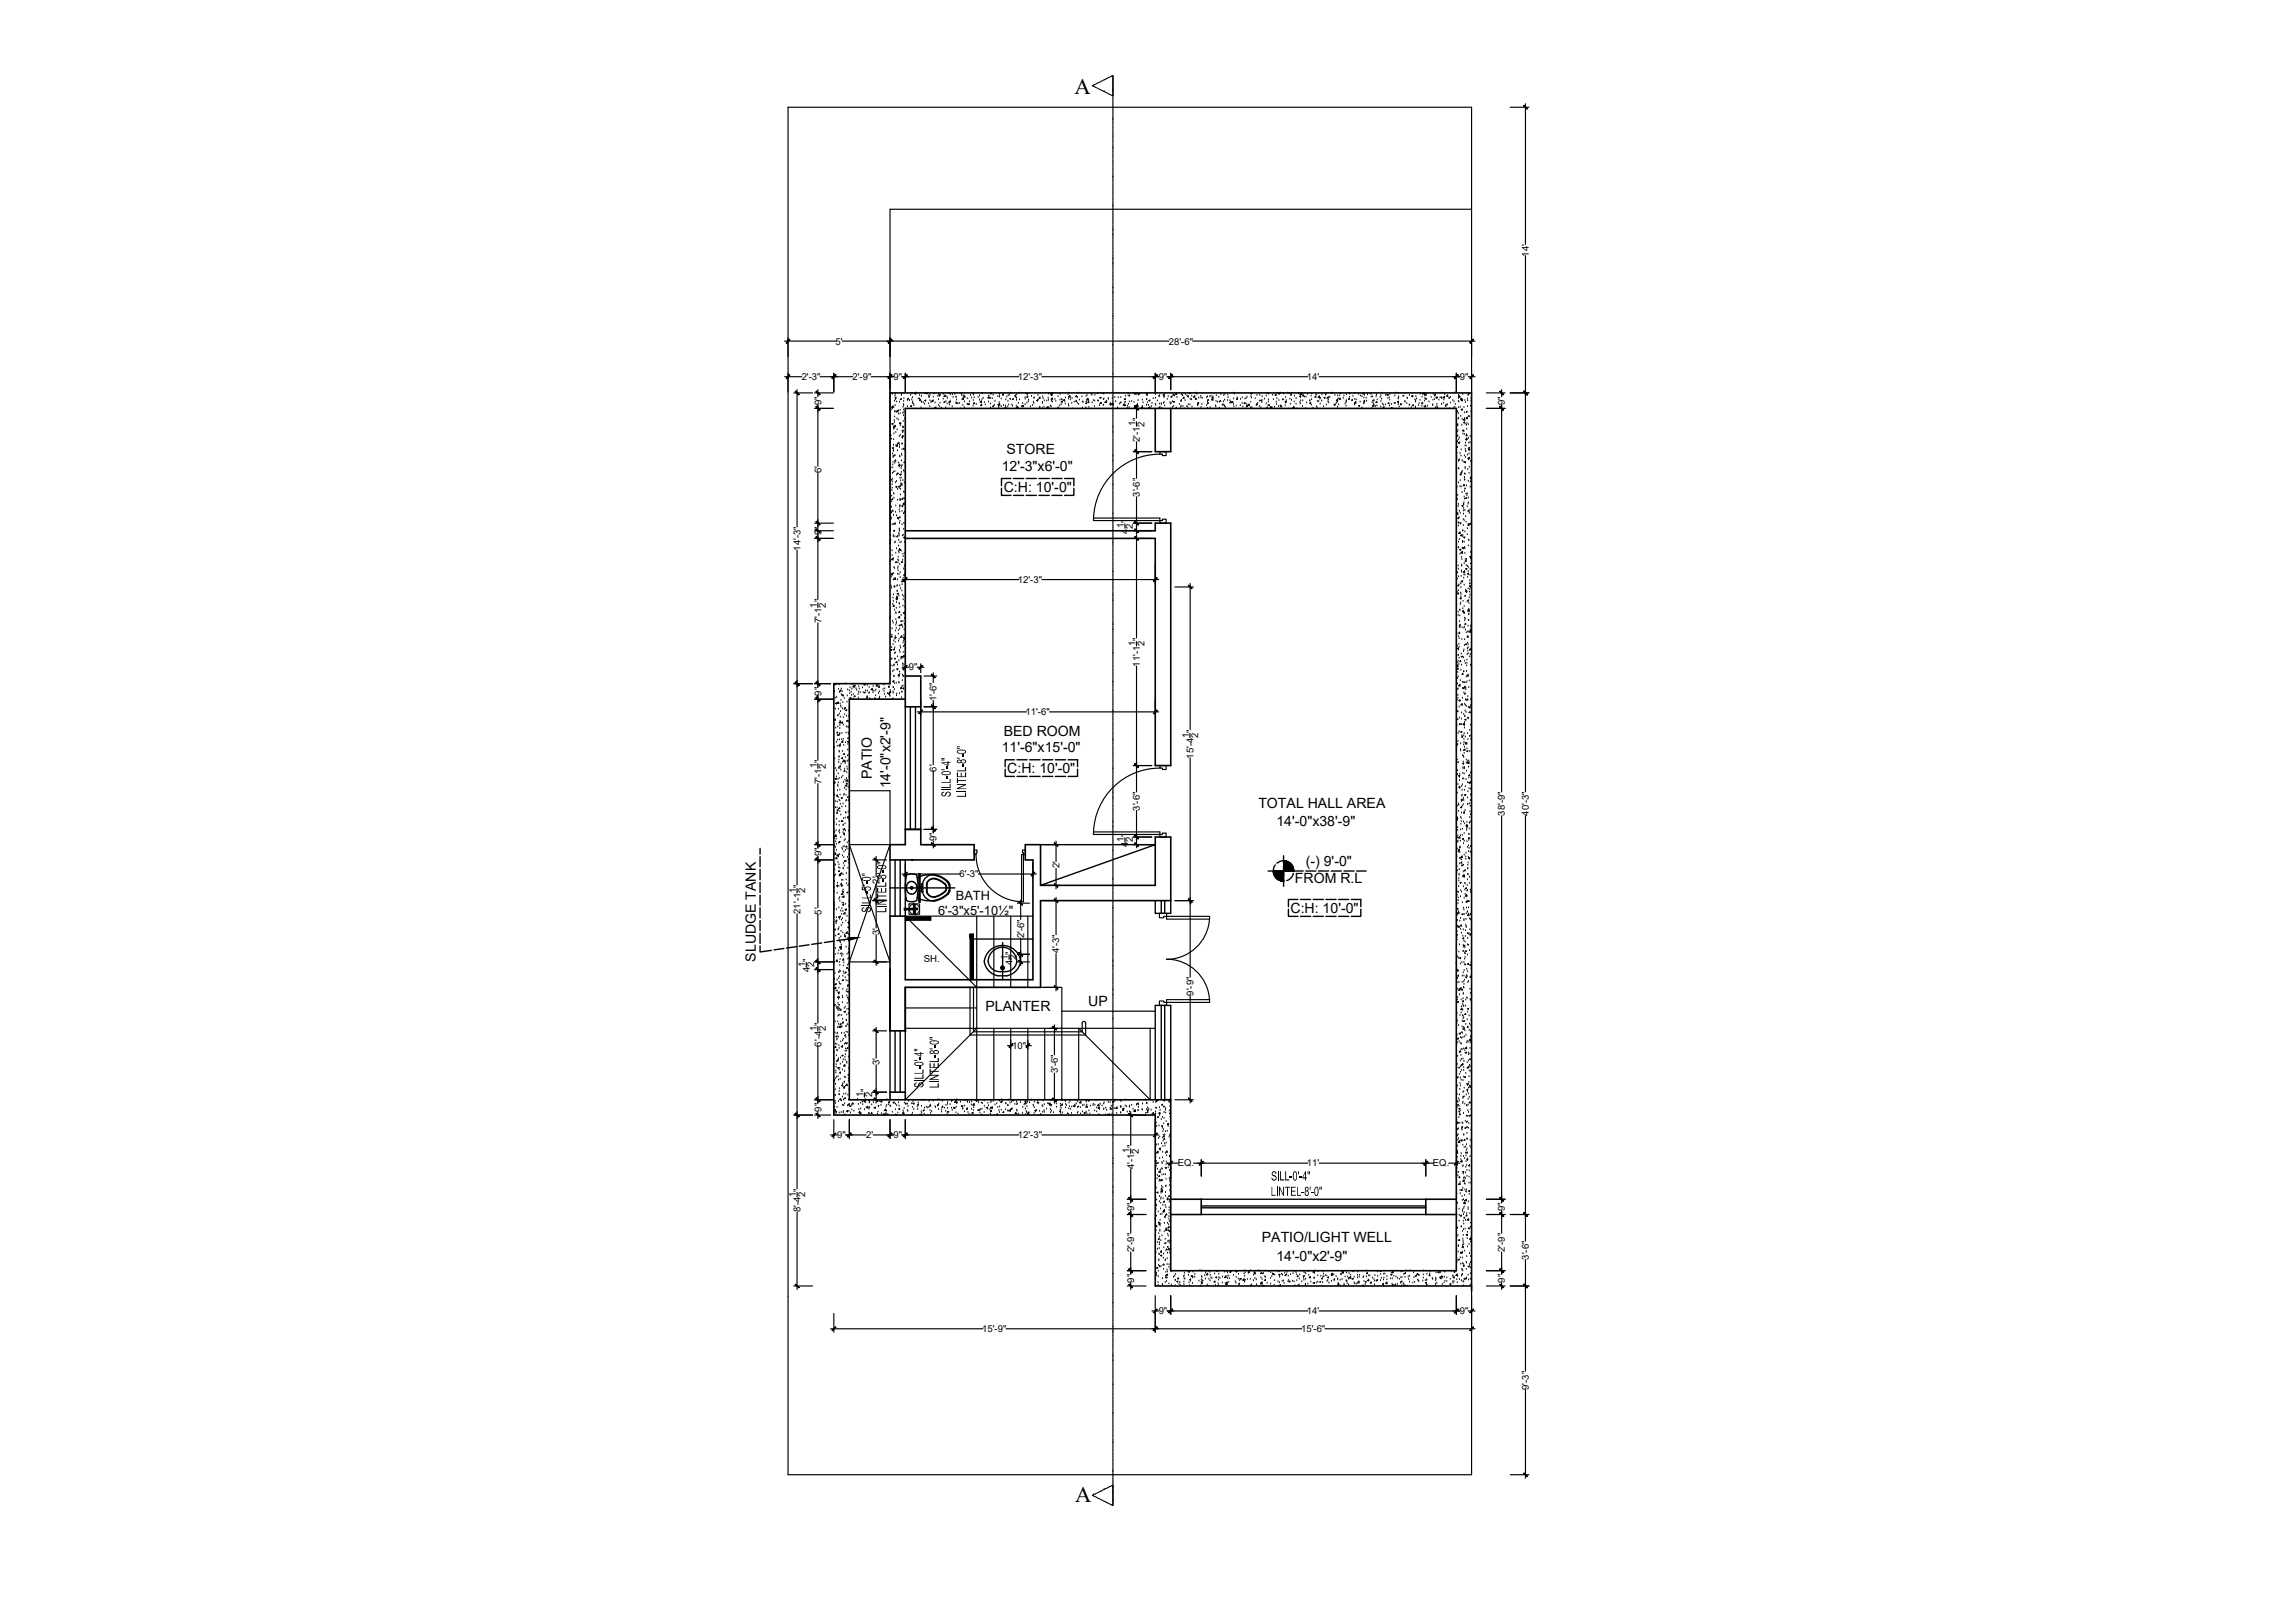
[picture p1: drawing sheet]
<svg xmlns="http://www.w3.org/2000/svg" width="420mm" height="297mm" viewBox="0 0 420 297" stroke-linecap="round" stroke-linejoin="round" font-family="sans-serif">
<defs><g id="words">
<g font-size="4.1">
<text x="196.7" y="17.2">A</text>
<text x="196.8" y="274.8">A</text>
</g>
<g font-size="2.6">
<text x="184.3" y="83.2">STORE</text>
<text x="183.4" y="86.1">12'-3&quot;x6'-0&quot;</text>
<text x="183.8" y="90">C:H: 10'-0&quot;</text>
<text x="183.4" y="137.6">11'-6&quot;x15'-0&quot;</text>
<text x="183.8" y="134.6">BED ROOM</text>
<text x="159.6" y="142.6" transform="rotate(-90 159.6 142.6)">PATIO</text>
<text x="184.4" y="141.4">C:H: 10'-0&quot;</text>
<text x="163" y="144.3" transform="rotate(-90 163 144.3)">14'-0&quot;x2'-9&quot;</text>
<text x="174" y="145.9" transform="rotate(-90 174 145.9)">SILL-0'-4&quot;</text>
<text x="176.9" y="145.9" transform="rotate(-90 176.9 145.9)">LINTEL-8'-0&quot;</text>
<text x="230.4" y="147.8">TOTAL HALL AREA</text>
<text x="233.7" y="151.2">14'-0&quot;x38'-9&quot;</text>
<text x="237.1" y="161.7">FROM R.L</text>
<text x="239.1" y="158.6">(-) 9'-0&quot;</text>
<text x="159.4" y="167" transform="rotate(-90 159.4 167)">SILL-5'-0&quot;</text>
<text x="162.3" y="167.1" transform="rotate(-90 162.3 167.1)">LINTEL-8'-0&quot;</text>
<text x="236.3" y="167">C:H: 10'-0&quot;</text>
<text x="138.4" y="176" transform="rotate(-90 138.4 176)">SLUDGE TANK</text>
<text x="180.4" y="185">PLANTER</text>
<text x="199.2" y="184.1">UP</text>
<text x="169.1" y="199.1" transform="rotate(-90 169.1 199.1)">SILL-0'-4&quot;</text>
<text x="171.9" y="199.1" transform="rotate(-90 171.9 199.1)">LINTEL-8'-0&quot;</text>
<text x="232.7" y="218.8">LINTEL-8'-0&quot;</text>
<text x="232.7" y="216.1">SILL-0'-4&quot;</text>
<text x="231" y="227.2">PATIO/LIGHT WELL</text>
<text x="233.7" y="230.8">14'-0&quot;x2'-9&quot;</text>
</g>
<g font-size="2.3">
<text x="171.7" y="167.4">6'-3&quot;x5'-10½&quot;</text>
<text x="175" y="164.7">BATH</text>
</g>
<text font-size="1.8" x="169.1" y="176.1">SH.</text>
<g font-size="1.7">
<text x="279.9" y="47" transform="rotate(-90 279.9 47)">14'</text>
<text x="153" y="63.1">5'</text>
<text x="214" y="63.1">28'-6&quot;</text>
<text x="146.8" y="69.5">2'-3&quot;</text>
<text x="156.1" y="69.5">2'-9&quot;</text>
<text x="163.6" y="69.5">9&quot;</text>
<text x="186.4" y="69.5">12'-3&quot;</text>
<text x="212.1" y="69.5">9&quot;</text>
<text x="239.3" y="69.6">14'</text>
<text x="267.3" y="69.5">9&quot;</text>
<text x="150.4" y="74.1" transform="rotate(-90 150.4 74.1)">9&quot;</text>
<text x="275.5" y="74.1" transform="rotate(-90 275.5 74.1)">9&quot;</text>
<text x="207.9" y="78" transform="rotate(-90 207.9 78)">1</text>
<text x="208.7" y="80.9" transform="rotate(-90 208.7 80.9)">2'-1 &quot;</text>
<text x="209.5" y="78.1" transform="rotate(-90 209.5 78.1)">2</text>
<text x="150.4" y="86.6" transform="rotate(-90 150.4 86.6)">6'</text>
<text x="206.5" y="95.8" transform="rotate(-90 206.5 95.8)">&quot;</text>
<text x="208.7" y="90.9" transform="rotate(-90 208.7 90.9)">3'-6&quot;</text>
<text x="146.6" y="100.8" transform="rotate(-90 146.6 100.8)">14'-3&quot;</text>
<text x="150.4" y="97.9" transform="rotate(-90 150.4 97.9)">9&quot;</text>
<text x="205.7" y="96.7" transform="rotate(-90 205.7 96.7)">1</text>
<text x="206.5" y="97.6" transform="rotate(-90 206.5 97.6)">4</text>
<text x="207.4" y="96.8" transform="rotate(-90 207.4 96.8)">2</text>
<text x="186.4" y="106.7">12'-3&quot;</text>
<text x="149.6" y="111.2" transform="rotate(-90 149.6 111.2)">1</text>
<text x="151.2" y="111.2" transform="rotate(-90 151.2 111.2)">2</text>
<text x="150.4" y="114" transform="rotate(-90 150.4 114)">7'-1 &quot;</text>
<text x="207.9" y="118.2" transform="rotate(-90 207.9 118.2)">1</text>
<text x="209.5" y="118.3" transform="rotate(-90 209.5 118.3)">2</text>
<text x="166.4" y="122.7">9&quot;</text>
<text x="208.7" y="122" transform="rotate(-90 208.7 122)">11'-1 &quot;</text>
<text x="150.4" y="127.3" transform="rotate(-90 150.4 127.3)">9&quot;</text>
<text x="171.4" y="128.3" transform="rotate(-90 171.4 128.3)">1'-6&quot;</text>
<text x="187.7" y="130.9">11'-6&quot;</text>
<text x="217.7" y="135" transform="rotate(-90 217.7 135)">1</text>
<text x="219.3" y="135.1" transform="rotate(-90 219.3 135.1)">2</text>
<text x="149.6" y="140.6" transform="rotate(-90 149.6 140.6)">1</text>
<text x="150.4" y="143.5" transform="rotate(-90 150.4 143.5)">7'-1 &quot;</text>
<text x="151.2" y="140.7" transform="rotate(-90 151.2 140.7)">2</text>
<text x="171.4" y="141.2" transform="rotate(-90 171.4 141.2)">6'</text>
<text x="218.5" y="138.8" transform="rotate(-90 218.5 138.8)">15'-4 &quot;</text>
<text x="208.7" y="148.4" transform="rotate(-90 208.7 148.4)">3'-6&quot;</text>
<text x="275.5" y="149.3" transform="rotate(-90 275.5 149.3)">38'-9&quot;</text>
<text x="279.9" y="149.3" transform="rotate(-90 279.9 149.3)">40'-3&quot;</text>
<text x="171.4" y="154" transform="rotate(-90 171.4 154)">9&quot;</text>
<text x="205.7" y="154.1" transform="rotate(-90 205.7 154.1)">1</text>
<text x="206.5" y="155.1" transform="rotate(-90 206.5 155.1)">4</text>
<text x="206.5" y="153.2" transform="rotate(-90 206.5 153.2)">&quot;</text>
<text x="207.4" y="154.2" transform="rotate(-90 207.4 154.2)">2</text>
<text x="150.4" y="156.7" transform="rotate(-90 150.4 156.7)">9&quot;</text>
<text x="161" y="161.7" transform="rotate(-90 161 161.7)">2'</text>
<text x="175.7" y="160.6">6'-3&quot;</text>
<text x="194" y="158.9" transform="rotate(-90 194 158.9)">2'</text>
<text x="145.8" y="163.4" transform="rotate(-90 145.8 163.4)">1</text>
<text x="146.6" y="167.2" transform="rotate(-90 146.6 167.2)">21'-1 &quot;</text>
<text x="147.4" y="163.5" transform="rotate(-90 147.4 163.5)">2</text>
<text x="150.4" y="167.4" transform="rotate(-90 150.4 167.4)">5'</text>
<text x="161" y="171.1" transform="rotate(-90 161 171.1)">3'</text>
<text x="187.5" y="171.7" transform="rotate(-90 187.5 171.7)">2'-6&quot;</text>
<text x="147.4" y="177" transform="rotate(-90 147.4 177)">1</text>
<text x="148.3" y="178" transform="rotate(-90 148.3 178)">4 &quot;</text>
<text x="149.1" y="177.1" transform="rotate(-90 149.1 177.1)">2</text>
<text x="184.5" y="175.6" transform="rotate(-90 184.5 175.6)">1</text>
<text x="185.4" y="176.6" transform="rotate(-90 185.4 176.6)">4 &quot;</text>
<text x="186.2" y="175.7" transform="rotate(-90 186.2 175.7)">2</text>
<text x="193.9" y="174.5" transform="rotate(-90 193.9 174.5)">4'-3&quot;</text>
<text x="218.5" y="182.2" transform="rotate(-90 218.5 182.2)">9'-9&quot;</text>
<text x="149.5" y="188.7" transform="rotate(-90 149.5 188.7)">1</text>
<text x="150.4" y="191.5" transform="rotate(-90 150.4 191.5)">6'-4 &quot;</text>
<text x="151.2" y="188.8" transform="rotate(-90 151.2 188.8)">2</text>
<text x="185.3" y="192">10&quot;</text>
<text x="161" y="194.9" transform="rotate(-90 161 194.9)">3'</text>
<text x="193.7" y="196.5" transform="rotate(-90 193.7 196.5)">3'-6&quot;</text>
<text x="150.4" y="203.4" transform="rotate(-90 150.4 203.4)">9&quot;</text>
<text x="158" y="200.8" transform="rotate(-90 158 200.8)">1</text>
<text x="158.9" y="201.8" transform="rotate(-90 158.9 201.8)">4</text>
<text x="158.9" y="199.9" transform="rotate(-90 158.9 199.9)">&quot;</text>
<text x="159.7" y="200.9" transform="rotate(-90 159.7 200.9)">2</text>
<text x="153.3" y="208.3">9&quot;</text>
<text x="158.6" y="208.4">2'</text>
<text x="163.6" y="208.3">9&quot;</text>
<text x="186.4" y="208.3">12'-3&quot;</text>
<text x="206.8" y="211.1" transform="rotate(-90 206.8 211.1)">1</text>
<text x="207.6" y="213.9" transform="rotate(-90 207.6 213.9)">4'-1 &quot;</text>
<text x="208.5" y="211.1" transform="rotate(-90 208.5 211.1)">2</text>
<text x="215.6" y="213.4">EQ.</text>
<text x="239.3" y="213.5">11'</text>
<text x="262.3" y="213.4">EQ.</text>
<text x="145.7" y="219.1" transform="rotate(-90 145.7 219.1)">1</text>
<text x="146.6" y="221.9" transform="rotate(-90 146.6 221.9)">8'-4 &quot;</text>
<text x="147.4" y="219.1" transform="rotate(-90 147.4 219.1)">2</text>
<text x="207.6" y="221.7" transform="rotate(-90 207.6 221.7)">9&quot;</text>
<text x="275.5" y="221.7" transform="rotate(-90 275.5 221.7)">9&quot;</text>
<text x="207.6" y="229.1" transform="rotate(-90 207.6 229.1)">2'-9&quot;</text>
<text x="275.5" y="229.1" transform="rotate(-90 275.5 229.1)">2'-9&quot;</text>
<text x="279.9" y="230.5" transform="rotate(-90 279.9 230.5)">3'-6&quot;</text>
<text x="207.6" y="234.7" transform="rotate(-90 207.6 234.7)">9&quot;</text>
<text x="275.5" y="234.7" transform="rotate(-90 275.5 234.7)">9&quot;</text>
<text x="179.8" y="243.8">15'-9&quot;</text>
<text x="212.1" y="240.6">9&quot;</text>
<text x="238.2" y="243.8">15'-6&quot;</text>
<text x="239.3" y="240.6">14'</text>
<text x="267.3" y="240.6">9&quot;</text>
<text x="279.9" y="254.4" transform="rotate(-90 279.9 254.4)">9'-3&quot;</text>
</g>
</g></defs>
<!-- layer: DASHED -->
<path d="M269.4 38.3v-18.7h-125.1v250.3h125.1v-34.5M155.5 154.6l7.4 21.5h-7.4l7.4-21.5zM155.5 144.7h7.4v9.9" fill="none" stroke="#000" stroke-width=".21"/>
<!-- layer: win -->
<g fill="none" stroke="#000" stroke-width=".25">
<path d="M165.7 129.4v22.4M166.7 129.4v22.4M167.6 129.4v22.4M168.6 129.4v22.4M162.9 157.4v10.3M163.9 157.4v10.3M164.8 157.4v10.3M165.7 157.4v10.3M190.5 154.6h21l-21 7.4M211.5 164.8v2.4h2.8v-2.4M212.6 164.8v2.4M213.2 164.8v2.4"/>
<path d="M162.9 188.7v11.2M163.9 188.7v11.2M164.8 188.7v11.2M165.7 188.7v11.2M212.6 184v17.3M213.2 184v17.3M211.5 201.3v-17.3h2.8v17.3M219.9 219.5h41.1M219.9 222.3h41.1M219.9 221.1h41.1M219.9 220.7h41.1"/>
</g>
<!-- layer: WALL -->
<path d="M211.5 74.7v8h2.8v-8M165.7 97.1h45.8v-1.4h2.8v44.4h-2.8v-41.6h-45.8M165.7 123.7h2.9v5.7h-2.9v-54.7h100.9v157.9h-52.3v-31.3h-58.8v-73.3h10.2M162.9 154.6h2.8v-2.8h2.9v2.8h9.8v2.8h-15.5zM162.9 177.4v11.3v-21h2.8v11.6h23.4v-21.9h-1.4v-2.8h2.8v7.4h21v-8.8h2.8v11.6h-23.8v15.9h-24.8v8h-2.8M162.9 201.3v-1.4h2.8v1.4M214.3 219.5h5.6v2.8h-5.6M266.6 219.5h-5.6v2.8h5.6M269.4 235.4h-57.9v-31.3h-58.8v-79h10.2v-53.2h106.5v164.4" fill="none" stroke="#000" stroke-width=".3"/>
<g fill="#000" stroke="#000" stroke-width=".18">
<circle cx="167" cy="157.4" r=".12"/>
<circle cx="165.7" cy="188.7" r=".12"/>
</g>
<!-- layer: stair -->
<g fill="none" stroke="#000" stroke-width=".21">
<path d="M269.4 71.9v-33.6h-106.5v58.8M178.8 167.7v20.5M181.9 167.7v13M185 167.7v13M188.2 167.7v13h-22.5M189.1 167.7h-23.4l13.1 13M165.7 188.2h45.8M165.7 184.5h13.1M177.6 180.7v8.7h21.2v-2.1M178.2 180.7v8.1h19.9v-1.5M178.8 188.2v13.1M178.8 188.2l-13.1 13.1"/>
<path d="M181.9 188.2v13.1M185 188.2v13.1M188.2 188.2v13.1M190.5 180.7h3.9v4.4M191.3 188.2v13.1M194.4 185.1v16.2M194.4 185.1h17.1M198.1 187.2a.32 .32 0 0 1 .3-.3 .32 .32 0 0 1 .4 .3M210.6 188.2v13.1l-13.1-13.1v13.1"/>
</g>
<!-- layer: fixtures -->
<g fill="none" stroke="#000" stroke-width=".25">
<path d="M168.2 159.9v5.2h.3M168.3 159.9h.2M168.3 159.9v5.2M168.4 159.9v5.2M162.9 162.5h11.9M166 160.2a1.95 1.95 0 0 1 1.8 0l.3 2.6-.3 2a2.04 2.04 0 0 1-1.8 0l-.3-2.7zM166.2 163.3l.3 .3M166.2 161.6a1.46 1.46 0 0 0 0 1.7M166.5 161.4l-.3 .2M166.6 161.4l.5-.1 .4 .4M167.5 163.3l-.4 .3h-.5M167.6 161.6a1.46 1.46 0 0 1 0 1.7"/>
<path d="M167.9 160.7a4.5 4.5 0 0 1 5.8 1.1v.2M168.7 161.7h.3v1.5h-.3zM168.9 163.2a2.16 2.16 0 0 0 3.5 1.3l1.1-.8M169.6 161.7v1.5M169.6 163.2a1.33 1.33 0 0 0 1.5 1M169.7 161.7a1.39 1.39 0 0 1 2.2-.6l.4 .2a1.14 1.14 0 0 1 .7 1.8M169.7 161.7v1.5M171.1 160.8a1.33 1.33 0 0 0-1.5 .9M171.1 160.8a2.56 2.56 0 0 1 2.2 1.7 1.68 1.68 0 0 1-1.4 1.4l-.8 .3M173 163.1l-1.1 .8a1.41 1.41 0 0 1-2.2-.7M173.4 163.6a4.8 4.8 0 0 1-5.5 .7M173.5 161.3a3.6 3.6 0 0 0-3.4-1.1 2.05 2.05 0 0 0-1.2 1.5"/>
<path d="M173.6 161.3l.3 .6v1.2M173.6 163.6v.1M173.7 163l-.2 .5M173.8 161.9v1.2M173.9 163l-.3 .6M180.2 176a3.3 3.3 0 0 0 4.2 2.6 3.1 3.1 0 0 0 2.4-2.6M180.9 175.9a2.62 2.62 0 0 1 2.6-2.6 2.62 2.62 0 0 1 2.6 2.6M180.9 176a2.39 2.39 0 0 0 3 1.8M183.2 177.2h.7M183.6 172.5v6.6M186.2 176a2.14 2.14 0 0 1-2.3 1.8M186.9 175.9a3.4 3.4 0 0 0-3.4-2.9 3.4 3.4 0 0 0-3.3 2.9"/>
<path d="M189.1 171.9h-11.2v7.4"/>
<circle cx="166.9" cy="162.5" r=".23"/>
<circle cx="183.5" cy="177.1" r=".32"/>
<circle cx="183.5" cy="177.1" r=".28"/>
</g>
<!-- layer: HATCH -->
<g fill="none" stroke="#000" stroke-width=".18">
<path d="M162.9 79.7l.2-.2v.2h-.2M163 73.7h.1M163 79.8h.1M163 72.1h.1M163 76h.1M163 80h.1M163 72.6h.1M163.2 75h.1M163.2 74.5l.3-.2v.3zM163.3 77.6l.2-.1-.1 .2zM163.4 74.8h.1M163.4 72.2h.1"/>
<path d="M163.6 78.3h.1M163.6 74.6h.1M163.6 78.6h.1M163.7 79.4h.1M163.7 78.1h.1M163.7 78.4h.1M163.7 77h.1M163.7 77.3h.1M163.7 73.4h.1M163.8 76.3h.1M163.8 75.3h.1M163.8 72.5h.1"/>
<path d="M163.8 75.4h.1M163.9 74.2h.1M163.9 77.8v.3h-.2zM163.9 72.2h.1M163.9 73.2h.1M164 79.1h.1M164 72.7v.2l-.1-.1zM164 75.3l.3-.1-.1 .2zM164.2 73.6h.1M164.2 76.7h.1M164.3 78.7h.1M164.3 75.2l.2-.2v.2z"/>
<path d="M164.5 76.9h.1M164.5 75.8h.1M164.6 79.9h.1M164.7 73.6h.1M164.7 77.5h.1M164.7 77.5l.2-.1v.2zM164.8 75.1h.1M164.8 75.7h.1M164.8 79.7h.1M164.8 73.1l.2-.1v.1zM164.8 77.9h.1M165 72.3h.1"/>
<path d="M165.1 72.2h.1M165.1 78.8l.3-.1-.1 .2zM165.3 79.2h.1M165.3 75.6h.1M165.3 78.3h.1M165.3 78.1h.1M165.3 74.5h.1M165.3 79.7l.1 .2h-.2zM165.4 77.1h.1M165.4 76.1h.1M165.4 78.3h.1M165.4 74h.1"/>
<path d="M165.4 75h.1M165.4 73.5h.1M165.4 74.3h.1M165.5 73h.1M165.5 75.5h.1M165.5 72h.1M165.7 76.7h.1M166.1 74.4h.1M166.2 73.3h.1M166.2 72.9l.1 .2h-.2zM166.5 73.3h.1M166.7 74.3l.2-.1-.1 .2z"/>
<path d="M166.7 72.3h.1M166.9 73.2h.1M167 72.1h.1M167 72.8h.1M167 73.8h.1M167.1 73.6h.1M167.3 74h.1M167.3 74.2h.1M167.4 72h.2v.2zM167.7 72h.1M168.1 73h.1M168.3 73h.1"/>
<path d="M168.4 72.4h.1M168.5 73.1l-.2 .2h.2v-.2M168.6 74.6h.1M168.7 73.6h.1M168.7 72.5h.1M169 73.7h.1M169.2 74h.1M169.3 73.3l.2-.1-.1 .2zM169.4 72h.1M169.6 71.9l-.1 .1 .3 .1-.1-.2M170 73.9h.1M170 72.5h.1"/>
<path d="M170.1 72.8h.1M170.1 72.7h.1M170.2 74.4h.1M170.3 72.3h.1M170.3 73.3h.1M170.4 73.7h.1M170.6 73.4l.1-.1 .1 .2zM170.9 72.7h.1M170.9 73.3h.1M171 72.1h.1M171.2 74.6l.2-.1-.1 .2zM171.2 73.7h.1"/>
<path d="M171.7 72.5h.1M171.8 74.2h.1M171.8 73.1h.1M171.9 72.1h.1M171.9 72.3l.2-.1-.1 .2zM172 72.4h.1M172 72.5h.1M172 74.5h.1M172.1 73.8h.1M172.3 74.7h.1M172.7 72.2h.1M172.7 73.1h.1"/>
<path d="M172.9 73.5l.1 .1h-.2zM173 72.3l.1 .3-.3-.1zM173.1 74.6h.1M173.2 73.5h.1M173.4 72.6h.1M173.4 73.9h.1M173.4 72.9h.1M173.7 73.8h.1M173.7 72h.1M173.7 73.6l.3-.1-.1 .1zM173.9 74.2h.1M173.9 73.4h.1"/>
<path d="M174 72.2h.1M174.3 74.5h.1M174.4 72.2h.1M174.5 72.8h.1M174.8 72.2h.1M175 73.7h.1M175 72.7h.1M175.1 73.2h.1M175.2 73.6v.3h-.2zM175.4 73.9h.1M175.7 73.8h.1M175.9 74.7h-.1"/>
<path d="M175.9 72h.1M176 72.3h.1M176.1 73.1l.3-.3v.3zM176.3 74.2h.1M176.3 72.4h.1M176.4 72.5h.2l-.1 .2zM176.5 74.6h.1M176.6 73.6h.1M176.6 72.5h.1M176.7 72.8h.1M177.1 73h.1M177.1 74.1h.1"/>
<path d="M177.1 74h.1M177.4 73.9l.1 .2-.3-.1zM177.5 73.5h.1M177.7 72.4h.1M177.9 72.8h.1M178.1 74.3h.1M178.1 72.1h.1M178.2 73.3h.1M178.2 72.3h.1M178.2 73.9h.1M178.2 73.8l.2-.1v.2zM178.4 72.8h.1"/>
<path d="M178.7 74h.1M179.1 72.7h.1M179.3 72.5h.1M179.3 73.2h.1M179.5 73.6l.2-.3v.3h-.3M179.7 74.1v.1h-.2zM179.7 74.1h.1M179.8 73.1h.1M179.8 72h.1M180 72.9h.1M180.2 73.7h.1M180.4 74.1h.1"/>
<path d="M180.8 72.8l.3-.1-.1 .2zM181 73.6h.1M181 72.5h.1M181.1 72.9h.1M181.3 73.9h.1M181.4 72.9h.1M181.4 74.7h.1M181.4 71.9l.1 .2h-.2zM181.7 73h.1M181.8 72.3h.1M181.9 74.2v.3l-.2-.1zM182 74.2h.1"/>
<path d="M182.2 73.4h.1M182.7 72.6h.1M182.7 74.1l.2-.1-.1 .2zM182.8 74.5h.1M182.9 74.7h.1M182.9 73.7h.1M183 72.7h.1M183 72.2h.1M183 72.6h.1M183 73.9v.3l-.2-.1zM183.3 74.4h.1M183.3 73h.1"/>
<path d="M183.7 72.1v.2h-.2zM183.7 74.2h.1M184.1 74.3h.1M184.1 74.5l.1 .1h-.2zM184.2 73.2h.1M184.3 72.7h.1M184.5 74.5h.1M184.5 73.5h.1M184.6 72.4h.1M184.7 74.1h.1M184.8 72.3h.1M184.9 73.1h.1"/>
<path d="M185 72h.1M185 73.1h.1M185.3 74.1h.1M185.3 73.1l.2-.1v.1zM185.4 74.3h.1M185.9 72.3l.1 .2h-.2zM186 72.8h.1M186.1 74.3h.1M186.1 74.6l.2-.2 .1 .3zM186.1 73.3h.1M186.1 72.9h.1M186.1 72.2h.1"/>
<path d="M186.3 74.7l.1-.1v.1M186.4 73.8h.1M186.6 72h.1M186.6 73.2h.1M187 74.4h.1M187.2 74.5h.1M187.2 74.3l.2-.1-.1 .2zM187.2 73.9h.1M187.7 74.1h.1M187.7 72.8h.1M187.7 73.1h.1M187.7 72h.1"/>
<path d="M187.9 72h.3l-.1 .2zM188 73.8h.1M188 72.6h.1M188.1 72.5l.1 .2h-.2zM188.3 73.5h.1M188.3 73.2h.1M188.7 74.5h.1M188.8 72.5h.1M189 74.2h.1M189.2 73.6h.1M189.3 73.9h.1M189.3 72.8h.1"/>
<path d="M189.8 73.3l.2-.1-.1 .2zM189.9 73.3h.1M190 72.4h.1M190.1 73.2h.1M190.3 74.6h.1M190.4 72.7v.2h-.2zM190.8 74.7h.1M190.8 73.6h.1M190.8 73.9h.1M190.9 72.6h.1M191 73h.1M191.1 74.5h.1"/>
<path d="M191.2 73.3h.1M191.6 73.4h.1M191.6 74.5h.3l-.1 .2zM191.9 72.9h.1M191.9 73.3h.1M192 72.1h.1M192 74.6h.1M192.3 74.3h.1M192.4 72.3l.2-.1v.2zM192.4 74.5h.1M192.4 73.1l.2-.2 .1 .2zM192.5 72.4h.1"/>
<path d="M192.5 73.4h.1M192.5 71.9l-.2 .2h.3v-.2M192.6 73h.1M192.7 73.6h.1M192.7 72h.1M193.1 73.1h.1M193.3 73.4h.1M193.7 74.7h.1M193.7 72.6h.1M193.8 74.7h.1M194 74.2h.1M194.1 73.2h.1"/>
<path d="M194.1 72.2h.1M194.3 74.1h.1M194.3 73.6l.2-.1-.1 .1zM194.3 73.1h.1M194.5 73.3h.1M194.9 73.1v.2h-.2zM194.9 73.5h.1M195 73.9h.1M195.1 72.8h.1M195.5 72.2h.1M195.6 73h.1M195.6 74h.1"/>
<path d="M195.6 72.6l.3-.2v.3zM195.7 72h.1M195.7 74.3h.1M195.9 72.7h.1M196 73.2h.1M196.2 73.8h.1M196.3 72.9h.1M196.3 74.7h.1M196.6 73.6h.1M196.9 72.5h.2l-.1 .1zM197.1 72.6h.1M197.1 73.3v.2l-.2-.1z"/>
<path d="M197.2 73.8h.1M197.3 72.8h.1M197.4 72h.1M197.5 74h.1M197.6 73.2h.1M198.1 72.6h.1M198.2 74.7h.1M198.2 73.6h.1M198.3 73.6h.1M198.8 73.8l.2-.1-.1 .2zM198.8 74.6h.1M198.8 72.5h.1"/>
<path d="M198.8 73.6h.1M199 73.4h.1M199 72.3h.1M199.2 72.9v.3l-.2-.1zM199.3 73.7h.1M199.3 73.3h.1M199.3 73.5v.1h-.1zM199.3 74.5h.1M199.8 72.2h.1M199.9 72.3h.1M199.9 73.7h.1M200.2 73.3h.1"/>
<path d="M200.4 74.4h.1M200.4 73.4h.1M200.4 72.3h.1M201 72.1h.1M201 73.4h.1M201.1 73.4h.1M201.3 74.2h.1M201.3 72.8l.3-.1-.1 .2zM201.5 73.6l.1 .3h-.2zM201.6 73.8h.1M201.7 72h.1M202 74.2h.1"/>
<path d="M202 73.1h.1M202.1 72.1h.1M202.1 74.2h.1M202.1 73h.1M202.3 73.6l.2-.2 .1 .3zM202.6 73.4h.1M202.9 72.9h.1M202.9 73.1h.1M203.2 74l.3-.1-.1 .3zM203.2 74h.1M203.3 73.9h.1M203.6 74h.1"/>
<path d="M203.6 72.9h.1M203.8 73.9v.2l-.2-.1zM204.1 72.8h.1M204.3 73.5h.1M204.6 74.7h.1M204.7 72.8h.1M204.9 73.9h.1M205.1 73.8h.1M205.2 72.8h.1M205.2 73.7h.1M205.8 73.9l.1 .3h-.3zM205.8 73.1l.2-.1v.1z"/>
<path d="M206 73.6h.1M206 74.1v.1h-.1zM206 72.5h.1M206.4 74.7h.1M206.4 74.3h.1M206.5 72h.1M206.5 72.5h.1M206.6 74h.1M206.7 74.6h.1M206.8 73.6h.1M206.8 72.5h.1M206.8 72.4h.1"/>
<path d="M207.2 73.5h.1M207.6 73.6h.1M207.6 72.1l.2-.2 .1 .2zM207.7 74.3l.2-.1v.2zM208 72.2h.1M208.2 72.1h.1M208.2 74.1h.1M208.2 74h.1M208.2 74.2l.1 .3-.2-.1zM208.3 74.4h.1M208.3 74.5h.1M208.4 73.3h.1"/>
<path d="M208.4 72.2h.1M208.4 72.3h.1M208.4 72h.3l-.1 .1zM208.9 74.7l.3-.3v.3zM209 74.7h.1M209.1 73.2h.1M209.1 74.4h.1M209.3 73.7h.1M209.8 72.1h.1M209.9 74.2h.1M209.9 72.3l.2-.2v.2zM209.9 73.1h.1"/>
<path d="M210 72.1h.1M210 72h.1M210.1 73.7h.1M210.3 74.2h.1M210.3 74.6l.2-.1v.1zM210.3 73.3l.2-.1v.2zM210.8 74.4h.1M210.9 73.8h.1M211.1 73h.1M211.5 73.9h.1M211.5 72.9h.1M211.5 72.2h.1"/>
<path d="M211.6 74.2h.1M211.9 73.4h.1M212.1 72.5l.2-.2v.2zM212.2 74.5h.2l-.1 .2zM212.3 73.9h.1M212.6 73.9h.1M212.6 74.1h.1M212.6 74.7l.1-.1v.1M212.9 72.3l.2-.1v.2zM213 73.8h.1M213.1 72.7h.1M213.1 73.7h.1"/>
<path d="M213.2 72.3h.1M213.2 74.3h.1M213.7 73.1h.1M213.9 72.6h.1M214.2 73.7h.1M214.2 73.9h.1M214.4 73.8h.1M214.5 72.5v.2h-.1zM214.6 74.5h.1M214.7 73.5h.1M214.7 72.5h.1M214.8 73.5h.2l-.1 .1z"/>
<path d="M214.8 72.3h.1M214.9 74.4h.1M215 72.5h.1M215.3 74.7h.1M215.4 71.9v.3h-.3zM215.5 72.8h.1M215.9 74h.1M216.2 74.5h.1M216.2 73.4h.1M216.2 74.3h.1M216.2 73.5h.1M216.3 73.3h.1"/>
<path d="M216.3 72.2h.1M216.5 72.4h.1M216.6 74.4h.1M216.7 72.7l.1 .2h-.2zM216.8 74.7h.1M217 73.3h.1M217 72.2h.1M217.3 74.4h.1M217.3 72.5h.1M217.4 72.5h.2v.1zM217.4 74.5h.1M217.6 74.1h.1"/>
<path d="M217.8 72.1h.1M217.8 74.1h.1M217.9 73.1h.1M217.9 72h.1M218.1 73.1h.1M218.1 73.2h.1M218.2 72.5h.1M218.2 74.5h.1M218.5 72.7l.2-.3v.3zM218.8 73.1l.2-.2v.2zM218.9 72h.1M219.1 72.2h.1"/>
<path d="M219.2 74.2h.1M219.2 73.8l.3-.1-.1 .2zM219.3 74.1h.1M219.4 73.9h.1M219.5 72.8h.1M219.8 72.5h.1M219.9 74.6h.1M219.9 72.8h.1M220 74h.1M220.1 72.9h.1M220.9 72.8h.1M220.9 74.2h.1"/>
<path d="M221 74.7h.1M221.1 72.6h.1M221.1 73.6h.1M221.1 73.9h.1M221.2 73.1v.2h-.1zM221.2 73.9h.1M221.5 72.6h.1M221.5 74.6h.1M221.7 72.5h.1M221.8 73.2l.2-.3 .1 .3zM221.9 72.8l.2-.1-.1 .2zM222 72.6h.1"/>
<path d="M222.5 74.3h.1M222.6 74.5h.1M222.6 73.4h.1M222.7 72.4h.1M222.9 73.6h.1M223.1 72.7h.1M223.2 73.6h.1M223.2 74.7h.1M223.4 73.3l.1 .2-.2-.1zM223.5 72.2h.1M223.7 74l.2-.1v.3zM224 73.5h.1"/>
<path d="M224 72.4h.1M224.2 73.2h.1M224.2 74.3h.1M224.2 74.4h.1M224.2 72.2h.1M224.3 74.6h.1M224.7 73.3h.1M224.8 72.3h.1M224.8 72.8h.1M225.1 73.7l.3-.3v.3zM225.2 73.3h.1M225.5 73.6l.2-.1v.1z"/>
<path d="M225.8 74h.1M225.8 73h.1M225.9 72h.1M225.9 74.5h.1M226 72.1h.1M226.3 74.3h.1M226.4 73.1l.2-.1-.1 .1zM226.5 72.8h.1M226.5 73h.1M227.1 74.2h.1M227.1 73.1h.1M227.4 72.8h.1"/>
<path d="M227.4 73.8h.1M227.5 74.5h.1M227.9 73h.1M227.9 73.6l.1 .3h-.2zM228.1 72.9h.1M228.2 74.5h.1M228.2 74.3l.2-.1-.1 .2zM228.3 74.1h.1M228.3 72.7h.1M228.7 73.9v.3h-.3zM228.9 74.7h.1M228.9 72h.3l-.1 .1z"/>
<path d="M229 73.6h.1M229 72.6h.1M229.1 72.8h.1M229.2 74.6h.1M229.8 73h.1M230 74.2h.1M230.1 72.4h.1M230.1 73.9l.1 .2-.2-.1zM230.3 73.8h.1M230.5 74.4h.1M230.6 73.4h.1M230.6 72.3h.1"/>
<path d="M230.8 73.3l.3-.1-.1 .2zM230.8 74.6h.1M231 73.7h.1M231.1 72.6h.1M231.5 73.1h.1M231.8 72.5h.1M231.8 73.9h.1M231.9 72h.1M232 74.5v.2M232 74.5l-.2 .2M232.2 74.2h.1M232.2 73.2h.1"/>
<path d="M232.2 73.6h.1M232.2 72.1h.1M232.4 74.1v.1h-.2zM232.5 74.7h.1M232.6 74.6h.1M232.7 74.5h.2l-.1 .2zM233 72.3h.1M233.1 73.1h.1M233.3 74.5h.1M233.4 72.3l.2-.1v.2zM233.6 73.6h.1M233.7 74h.1"/>
<path d="M233.8 73h.1M233.8 72h.1M234.1 74.4h.1M234.1 73.3h.1M234.1 71.9l-.1 .2h.2v-.2M234.4 72h.1M234.4 74.3h.1M234.6 74.2l.1 .3h-.3zM234.8 73.2h.1M235 73.2h.1M235 72.1h.1M235.3 74.3h.1"/>
<path d="M235.3 73.5l.2-.1v.2zM235.3 73.8h.1M235.4 72.8h.1M235.5 73.3h.1M235.8 72h.1M236.1 72h.1M236.1 73.1h.1M236.2 74h.1M236.3 72.3l.1-.2v.2zM236.4 73.3h.1M236.7 74.6l.2-.1v.2zM236.9 74.6h.1"/>
<path d="M236.9 73.6h.1M237 72.5h.1M237.3 74h.1M237.3 73h.1M237.3 74.7h.1M237.7 72.1h.1M237.9 72.5h.2v.1zM238 73.6h.1M238 73.9h.1M238.1 72.8h.1M238.1 73.3h.1M238.3 72v.2h-.3z"/>
<path d="M238.5 74.4h.1M238.5 73.3h.1M238.5 72.3h.1M238.6 72.3l.1 .2h-.2zM238.8 72.7h.1M239 74.7h.1M239.1 72.7h.1M239.2 73.7h.1M239.4 72.2h.1M239.8 73.4h.1M239.8 73.8l.2-.1-.1 .2zM239.8 73.3h.1"/>
<path d="M240 72.5h.1M240.1 74.2h.1M240.1 73.1h.1M240.2 72.1h.1M240.4 74.7h.1M240.7 72.7l.2-.2v.2zM240.9 72.3h.1M241 74.5h.1M241 72.2h.1M241.1 74.6h.1M241.2 73.5h.1M241.3 72.7l.3-.2v.3z"/>
<path d="M241.4 73.5h.1M241.6 73.1h.1M241.7 73.9h.1M241.7 72.9h.1M242 73.4h.1M242 72.2h.1M242.3 74.5h.1M242.4 72.8l.2-.1-.1 .2zM242.7 72.3h.1M242.7 72h.1M242.8 72.2h.1M242.8 74.1h.1"/>
<path d="M243.1 73.6h.1M243.1 72.7l.1 .2h-.2zM243.2 73.2h.1M243.2 73.7h.1M243.3 72.7h.1M243.5 72.7h.1M243.7 72h.1M244 72h.1M244.2 74l.3-.1-.1 .3zM244.3 74.2h.1M244.4 72.4h.1M244.6 73.8h.1"/>
<path d="M244.6 73.3l.3-.3v.3zM244.8 73.6h.1M244.9 73.5h.1M244.9 74.5h.1M244.9 72.5h.1M245.1 74.1h.1M245.1 73h.1M245.2 73.1l.2-.2v.2zM245.3 72.4h.1M245.4 72h.1M245.9 72.9h.1M246 72.5h.1"/>
<path d="M246.3 73.9h.1M246.4 74.3h.1M246.4 73.7h.1M246.5 73.3h.1M246.5 73.5h.1M246.5 72.2h.1M246.8 73l.3-.1-.1 .2zM247.1 72.7h.1M247.1 72.1h.1M247.6 73.1v.2h-.2zM247.7 72.5h.1M247.9 73.8l.3-.3v.3z"/>
<path d="M248 74.1h.1M248 73.1h.1M248.1 72h.1M248.1 73.8h.1M248.2 73.7h.1M248.3 73.2h.1M248.7 72.2h.1M248.7 74.3l.2-.1v.2zM249 73.6h.1M249 72.5h.1M249.3 74.7h.1M249.3 72.6h.1"/>
<path d="M249.5 72h.2l-.1 .1zM249.6 73.9h.1M249.7 72.8h.1M249.8 73.8h.1M249.8 72.3h.1M249.8 73.3l.1 .2h-.3zM250.1 72.9h.1M250.2 73.4h.1M250.4 72.2h.1M251 72.2h.1M251 72.7h.1M251.2 74.7h.1"/>
<path d="M251.2 73.7h.1M251.2 72.6h.1M251.3 74.3l.2-.3v.3zM251.3 74.4h.1M251.3 73.3l.2-.1v.2zM251.4 73.9h.1M251.8 74.4h.1M251.9 73.6l.2-.1v.2zM251.9 72.6h.1M252 72.3h.1M252.1 74.3h.1M252.1 73.2h.1"/>
<path d="M252.7 72.7h.1M252.8 74.5h.1M252.8 72.4h.1M252.8 73.5h.1M252.9 73.1h.1M253 72h.1M253.1 73.9h.1M253.2 74.5h.2l-.1 .1zM253.3 74.2h.1M253.6 74.1h.1M253.7 72.4h.1M253.7 72.2h.1"/>
<path d="M254 72.3l.2-.1-.1 .2zM254.1 72.9h.1M254.3 73.7v.2h-.2zM254.3 72.8h.1M254.4 74.3h.1M254.4 73.2h.1M254.5 72.2h.1M254.7 74.7l.1-.2 .1 .2M254.7 74h.1M255.3 73.9h.1M255.4 72.5h.1M255.4 73.8h.1"/>
<path d="M255.6 72h.1M255.8 73.5l.2-.1-.1 .2zM256 73h.1M256 74.1h.1M256 72.9h.1M256 72h.1M256 73.8h.1M256.1 72.6h.1M256.2 74.5h.1M256.4 74.1h.1M256.5 73.9v.2l-.1-.1zM256.8 72.5h.1"/>
<path d="M257 72.5h.1M257.2 73.6h.1M257.2 73.5h.1M257.6 73.9h.1M257.6 72.8h.1M257.7 72.9h.1M257.8 74.7h.1M258 74.2h.1M258 72.4h.1M258.1 74.2h.1M258.4 74.6h.1M258.4 72.5l.3-.1-.1 .2z"/>
<path d="M258.6 74.2l.1-.1 .1 .1zM258.7 72.6h.1M259 73.2h.1M259.1 74.7h.1M259.1 74.5h.1M259.2 73.6h.1M259.2 73.3h.1M259.2 72.6h.1M259.3 73h.1M259.7 74.2h.1M259.8 73.9h.1M260 73.3h.1"/>
<path d="M260 72.1h.1M260.3 73.8l.2-.1-.1 .2zM260.3 74.3h.1M260.4 72.7h.1M260.5 71.9l-.1 .2h.2v-.2M260.7 74.5h.1M260.8 73.4h.1M260.8 72h.1M260.8 72.4h.1M260.9 72.9h.1M261 73.1h.1M261 74.2v.3h-.2z"/>
<path d="M261.1 72v.3h-.2zM261.2 73.1h.1M261.4 74.3h.1M261.6 73.6h.1M262 72.7h.1M262.3 74.2h.1M262.3 74.1h.1M262.3 73.2h.1M262.4 72.2h.1M262.6 73.1h.1M262.7 72.5h.1M262.8 72.1v.2h-.2z"/>
<path d="M262.8 74.6h.1M262.9 72.8l.2-.1v.2zM263.1 74h.1M263.1 74.4h.1M263.1 72.8h.1M263.2 74.5v.2l-.1-.1zM263.4 73.2h.1M263.7 72.8h.1M263.9 72.8h.1M263.9 74h.1M263.9 73h.1M264 72h.1"/>
<path d="M264.2 72.8l.2-.3 .1 .3zM264.2 73.8h.1M264.3 73.2h.1M264.5 72.2h.1M264.6 74.3h.1M264.7 74.5h.1M264.8 74l.2-.1-.1 .2zM265 72.3v.2h-.2zM265 72.6h.1M265.3 72.9h.1M265.4 74.7h.1M265.5 73.8h.1"/>
<path d="M265.6 72.8h.1M266 73.3h.1M266.1 74.7h.1M266.2 73.6h.1M266.3 71.9h.1M266.4 74.5h.1M266.4 74h.1M266.6 75.3l.2-.1v.2l-.2-.1M266.8 77.8h.1M266.8 79.1h.1M266.9 79.8h.1M266.9 78h.1"/>
<path d="M266.9 77.8h.1M266.9 78.8h.1M267 76.7h.1M267 75.7h.1M267 73.4h.1M267 72.9h.1M267 74.6h.1M267 72.3h.1M267 72.6h.1M267 76.6h.1M267.1 73.6h.1M267.1 72.7l.2-.2v.2z"/>
<path d="M267.1 72.5h.1M267.3 74.5h.1M267.4 73l.2-.1-.1 .2zM267.4 76.2h.1M267.5 75l.2-.2v.2zM267.6 77.8h.1M267.6 73.3h.1M267.7 76.7h.1M267.7 73.1l.1 .2h-.3zM267.7 78.8l.2-.1v.2zM267.8 72.2h.1M267.8 79.4h.1"/>
<path d="M267.9 76.9l.2-.3 .1 .3zM268 78.9h.1M268 74.6h.1M268.1 76.6h.1M268.1 79.5h.1M268.1 77.2v.2h-.1zM268.1 75.6h.1M268.2 73.3h.1M268.2 77.6h.1M268.3 73.7h.1M268.4 76.6h.1M268.5 79.6h.1"/>
<path d="M268.5 75.5h.1M268.5 77.8h.1M268.5 76.5l.2-.1-.1 .3zM268.5 78.6h.1M268.5 79.8h.1M268.5 79.5l.1 .2h-.2zM268.6 77.5h.1M268.6 75.4h.1M268.6 76.5h.1M268.6 74.4h.1M268.6 73h.1M268.7 73.3h.1"/>
<path d="M268.7 72.3h.1M268.8 77.7h.1M268.9 72.3h.1M268.9 76.2h.1M269 72.1h.1M269.1 76.3h.1M269.2 79.9h.1M269.3 75.4h.1M269.3 74.3h.1M269.3 73.4h.1M269.4 72.8v.1M269.4 74.2l-.2 .1h.2"/>
<path d="M162.9 99.1h.1M162.9 83.9h.1M162.9 87.8h.1M162.9 91.1l.1-.1-.1 .2M162.9 98.7l.1-.1 .1 .3h-.2M162.9 85.6l.2-.1-.1 .2-.1-.1M162.9 99.3h.1l-.1 .2M163 98.1h.1M163 97h.1M163 86h.1M163 99.5h.1M163 81.9h.1"/>
<path d="M163.1 96h.1M163.1 92.7h.1M163.1 94.9h.1M163.1 94.7h.1M163.2 93.9h.1M163.2 95h.1M163.2 91.8h.1M163.2 92.9h.1M163.2 80.4h.1M163.2 93.8h.1M163.2 90.8h.1M163.2 87.9h.1"/>
<path d="M163.2 91.4l.2-.1v.2zM163.3 89.8h.1M163.3 93.5l.1-.1 .1 .1zM163.3 88.7h.1M163.3 89.4h.1M163.4 87.7h.1M163.4 88.2h.1M163.4 82l.1-.1v.2zM163.4 86.6h.1M163.4 83.1h.1M163.4 85.6h.1M163.4 85.1h.1"/>
<path d="M163.5 84.6h.1M163.5 83.7h.1M163.5 96h.1M163.5 83.6h.1M163.5 82.6h.1M163.5 98h.1M163.5 98.2h.1M163.6 81.5h.1M163.6 82.5h.1M163.6 86.4h.1M163.6 90.4h.1M163.6 94.3h.1"/>
<path d="M163.6 97.1h.2l-.1 .1zM163.6 80.5h.1M163.6 83.3h.3l-.1 .1zM163.7 90.4h.1M163.7 91.2h.1M163.7 95.9l.2-.2v.2zM163.8 99.3h.1M163.8 84.8h.1M163.8 98.2h.1M163.8 86.3h.1M163.9 88.3h.1M163.9 99.2h.1"/>
<path d="M164 93.8h.1M164 84.2v.2h-.2zM164 92.6h.1M164 89.1l.2-.1-.1 .2zM164 81.5h.1M164.1 88.1h.1M164.1 94.4h.1M164.2 87h.1M164.3 82.5h.1M164.3 89.6h.1M164.3 98v.2h-.1zM164.3 81.4v.3l-.3-.1z"/>
<path d="M164.3 81.4h.1M164.3 94.8h.1M164.3 91.6h.1M164.3 94.9l.2-.1v.2zM164.4 86.6v.1h-.2zM164.4 81.1l.2-.1-.1 .2zM164.5 84.7h.1M164.5 99.9h.1M164.5 89.2h.1M164.5 98.9h.1M164.5 97.6h.1M164.6 97.9h.1"/>
<path d="M164.6 98.1h.1M164.6 96.8h.1M164.6 97h.1M164.6 85.5h.1M164.6 89.4h.1M164.6 93.3h.1M164.6 97.3h.1M164.7 95.8h.1M164.7 83.6h.1M164.7 81.9h.1M164.7 81.5h.1M164.7 93.7h.1"/>
<path d="M164.7 94.7h.1M164.7 92.8h.1M164.7 84.9l.1 .3h-.3zM164.7 86.9l.3-.1-.1 .1zM164.8 92.7h.1M164.8 92.5h.1M164.8 94.8h.1M164.8 83.6h.1M164.8 87.5h.1M164.8 91.5h.1M164.8 95.4h.1M164.8 99.3h.1"/>
<path d="M164.8 91.6h.1M164.8 91.4h.1M164.8 88.9v.2h-.1zM164.8 90.6h.1M164.9 89.6h.1M164.9 88h.1M164.9 88.8l.2-.3v.3zM164.9 88.5h.1M164.9 86.9h.1M165 87.5h.1M165 85.8h.1M165 99.2h.1"/>
<path d="M165 86.4h.1M165.1 84.4h.1M165.1 85.4h.1M165.1 83.1h.1M165.1 83.3h.1M165.1 81.3h.1M165.1 92.6l.2-.1-.1 .2zM165.1 82.3h.1M165.1 80.1h.1M165.1 93.6h.1M165.1 85.2h.1M165.1 96h.1"/>
<path d="M165.2 81.3h.1M165.2 80.2h.1M165.2 98.1h.1M165.2 91.2l.1 .2h-.2zM165.3 88h.1M165.4 91.2h.1M165.4 97.9h.1M165.4 82.2h.1M165.4 86.1h.1M165.4 90.1h.1M165.4 94h.1M165.4 96.9h.1"/>
<path d="M165.4 98.4l.3-.1-.1 .2zM165.5 82.3h.1M165.5 95.8h.1M165.5 84.6l.2-.1v.2zM165.5 86.4h.1M165.5 92l.1 .3h-.3zM165.6 88.4h.1M165.6 91.3h.1M165.6 99.3h.1M165.7 90.2h.1M165.7 81.6h.1M165.7 93.5v.3h-.2z"/>
<path d="M165.7 82.1h.1M165.7 82.1l-.1 .1h.1M165.7 95.8h.1M266.6 86h.1M266.6 82.6h.1M266.6 81.8l.1-.1 .1 .2M266.6 93.2h.1l-.1 .2M266.6 81.9h.2M266.6 89.1l.1-.1v.2l-.1-.1M266.7 85h.1M266.7 84.7h.1M266.7 97h.1"/>
<path d="M266.7 83.9h.1M266.7 83.6h.1M266.7 95.5h.1M266.7 82.9h.1M266.8 81.9h.1M266.8 80.8h.1M266.8 91.4h.1M266.9 90.7h.1M266.9 93.8v.3h-.2zM266.9 94.9l.2-.1-.1 .1zM267 92.7h.1M267 81.1l.2-.1-.1 .1z"/>
<path d="M267 85.8h.1M267 99.2h.1M267 92.3h.1M267 96.3h.1M267 80.5h.1M267 84.4h.1M267 88.4h.1M267.1 85.8h.1M267.1 95.5v.2h-.1zM267.1 94.7h.1M267.2 80.2h.1M267.2 93.6h.1"/>
<path d="M267.2 98.7h.1M267.2 84v.2h-.2zM267.3 81h.1M267.3 89.1h.1M267.3 83h.1M267.3 97.4v.2h-.3zM267.3 86.8l.2-.1v.2zM267.3 88h.1M267.3 93.9h.1M267.4 95.9h.1M267.4 98l.1-.1v.2zM267.5 83.5h.1"/>
<path d="M267.5 95.8h.1M267.5 82.3h.1M267.5 89.1h.1M267.6 86.3v.3l-.1-.1zM267.6 92.6l.2-.1v.2zM267.7 90.2h.1M267.7 84.3h.1M267.7 86.3h.1M267.8 99.3h.1M267.8 99.1h.1M267.8 97.1h.1M267.8 98.2h.1"/>
<path d="M267.8 98h.1M267.8 99.2h.1M267.8 97.2h.1M267.8 84.5h.1M267.9 95.1h.1M267.9 96.2h.1M267.9 94.1h.1M267.9 93.5h.1M267.9 92.3h.1M268 93h.1M268 92.4h.1M268 98.4l.2-.1-.1 .2z"/>
<path d="M268 92h.1M268 88.7l.1 .2h-.2zM268.1 91h.1M268.1 95.3h.1M268.1 99.2h.1M268.1 84.6l.2-.1-.1 .2zM268.1 89.9h.1M268.1 87.9h.1M268.1 87.5h.1M268.1 83.4h.1M268.1 87.4h.1M268.1 91.3h.1"/>
<path d="M268.1 88.9h.1M268.1 86.7h.1M268.2 87.9h.1M268.2 89.5h.1M268.2 93.4h.1M268.2 97.4h.1M268.2 85.8h.1M268.2 86.8h.1M268.2 81.6h.1M268.2 85.5h.1M268.3 84.7h.1M268.3 82.2h.1"/>
<path d="M268.3 83.7h.1M268.3 81.1h.1M268.3 94.6h.1M268.3 82.7h.1M268.4 82.7h.1M268.4 81.6h.1M268.4 95.6h.1M268.4 90.3l.2-.1v.2zM268.4 80.6h.1M268.5 88.9h.1M268.5 91v.2h-.2zM268.6 90.7h.1"/>
<path d="M268.6 80.2v.3l-.3-.1zM268.6 97.9h.1M268.6 92.7h.1M268.6 83.3h.1M268.6 96.8h.1M268.7 85.9h.1M268.7 93.5l.2-.1v.2zM268.7 96.1l.2-.1v.2zM268.8 92.3h.1M268.8 91.1h.1M268.8 98.8h.1M268.8 88.1h.1"/>
<path d="M268.8 92h.1M268.8 96h.1M268.8 99.9h.1M268.8 82l.2-.1v.2zM268.8 82.3l.2-.1v.2zM268.9 80.2h.1M268.9 84.1h.1M268.9 81.1h.1M268.9 86.6h.1M268.9 99h.1M268.9 83.1h.1M269 85.5h.1"/>
<path d="M269 94h.1M269 83.7v.3l-.3-.1zM269 96h.1M269.1 81h.1M269.1 93.3h.1M269.2 89.1h.1M269.2 88.1l.2-.1-.1 .2zM269.3 87.7h.1M269.3 84.3h.1M269.3 95.7l.1 .2h-.2zM269.4 99h.1M269.4 86.3h.1"/>
<path d="M269.4 87.2v.3h-.2zM269.4 98h.1M269.4 96.6h.1M269.4 84.3v-.1l-.2 .2h.2M162.9 113.1h.1M162.9 102.6v.1M163 100.6h.1M163 112.9h.1M163 110.5h.1M163.1 118.9h.2l-.1 .2zM163.2 107.3h.1M163.2 105.6h.1"/>
<path d="M163.2 105.1h.2l-.1 .2zM163.2 107.6h.1M163.2 102.4l.2-.2 .1 .3zM163.2 118.5h.1M163.3 116.2h.1M163.3 116.4v.2h-.1zM163.3 101.7h.1M163.3 115.1h.1M163.3 100.8h.1M163.4 104.9v.2h-.2zM163.4 113.7h.1M163.4 110.6h.1"/>
<path d="M163.5 109.5h.1M163.5 118h.1M163.5 110.9h.2v.1zM163.5 102.2h.1M163.5 106.2h.1M163.5 110.1h.1M163.5 114h.1M163.6 108.9h.1M163.6 118.9l.1-.2v.2zM163.6 105h.1M163.6 117.3h.1M163.6 110.9h.1"/>
<path d="M163.6 105.9l.3-.2v.3h-.3M163.7 103.9h.1M163.7 104h.1M163.8 119.6h.1M163.8 111.7h.1M163.8 107.2v.2h-.1zM163.8 118.6h.1M163.8 117h.1M163.8 116.7l.2-.1v.2zM163.9 117.5h.1M163.9 116.5h.1M163.9 102.9l.2-.1-.1 .2z"/>
<path d="M164 115.5h.1M164 106.1h.1M164 119.5h.1M164 113.4h.1M164 114.4h.1M164 101.2h.1M164 112.1h.1M164 112.3h.1M164 109.5l.3-.3v.3zM164.1 111.3h.1M164.1 115h.1M164.1 114.1h.1"/>
<path d="M164.1 110.3h.1M164.1 100.4h.1M164.1 113.9h.1M164.2 109.2h.1M164.2 108.2h.1M164.2 107.3h.1M164.2 109.5l.1 .3h-.2zM164.3 107.2h.1M164.3 109.4h.1M164.3 108.7l.2-.1-.1 .2zM164.3 106.1h.1M164.3 108.2h.1"/>
<path d="M164.3 104h.1M164.3 105.1h.1M164.4 103h.1M164.4 102.5h.1M164.4 102h.1M164.4 103.7h.1M164.4 104.5h.1M164.5 101h.1M164.5 102.6h.1M164.5 116.1h.1M164.5 115.4h.1M164.5 117.4h.1"/>
<path d="M164.5 112.1l.2-.2v.2zM164.6 101.2h.1M164.6 105.1h.1M164.6 109.1h.1M164.6 113h.1M164.6 117h.1M164.6 114.5l.2-.1v.1zM164.6 110.4h.1M164.6 110.6h.1M164.7 119.1h.1M164.7 112.8v.3h-.2zM164.7 100.7l.2-.1-.1 .1z"/>
<path d="M164.7 103.3h.1M164.7 107.2h.1M164.7 111.2h.1M164.7 115.1h.1M164.7 100.4l.1 .2h-.2zM164.8 119.4h.1M164.8 104.8h.1M164.8 118.3h.1M164.8 105.7h.1M164.8 107.7h.1M164.8 116.6l.3-.2v.3zM164.9 118.6h.1"/>
<path d="M164.9 113.8h.1M164.9 114.4l.2-.2v.3zM165 112.6h.1M165 100.9h.1M165 102.9l.2-.2v.2zM165 106.4l.2-.1v.2zM165.1 113.8h.1M165.1 108.1h.1M165.1 107h.1M165.2 109h.1M165.3 102.5h.1M165.3 114.8h.1"/>
<path d="M165.3 101.4h.1M165.3 110.9h.1M165.3 113.7h.1M165.3 117.7h.1M165.4 119.4h.1M165.4 101.9h.1M165.4 105.8h.1M165.4 109.8h.1M165.4 112.2l.2-.1-.1 .2zM165.4 118.3h.1M165.4 117.3h.1M165.4 109.2h.1"/>
<path d="M165.4 104.1h.1M165.5 116.3h.1M165.5 115.3h.1M165.5 117h.1M165.5 116.6l.1 .2h-.2zM165.6 114.2h.1M165.6 118.2h.1M165.6 112.2h.1M165.6 113.2h.1M165.6 103.6h.1M165.6 117h.1M165.6 105.1l.1 .2h-.3z"/>
<path d="M165.7 111.1h.1M165.7 101.3h.1M165.7 110.1h.1M165.7 112.2h.1M165.7 117.9h.1M165.7 109h.1M165.7 112.6h.1M165.7 114.2h.1M266.6 104.9h.1M266.6 103h.1M266.6 104.8v.1M266.6 102.8h.1l-.1 .2"/>
<path d="M266.7 110.5h.1M266.7 115.3h.1M266.8 105.9h.1M266.8 118.3h.1M266.8 108.4h.1M266.8 118.7l.2-.1v.1zM266.8 104.8h.1M266.8 108.6l.2-.1v.2zM267 100.3h.1M267 112.6h.1M267 103.6h.1M267 112h.1"/>
<path d="M267 116h.1M267 119.9h.1M267 100.2h.1M267 104.2h.1M267 108.1h.1M267 118.9h.1M267 105.6h.1M267 116.5h.1M267 107v.2h-.1zM267.1 117.9h.1M267.1 116.9h.1M267.1 107h.1"/>
<path d="M267.1 118.5h.1M267.2 114.8h.1M267.2 115.9h.1M267.2 114.4l.2-.1-.1 .2zM267.2 113.8h.1M267.2 100.6l.3-.1-.1 .2zM267.3 112.7h.1M267.3 116h.1M267.3 111.7h.1M267.3 101.4h.1M267.3 114.8h.1M267.3 109.5l.2-.1v.2z"/>
<path d="M267.3 110.6h.1M267.4 109.6h.1M267.4 108.6h.1M267.4 110.3h.1M267.4 106.8h.1M267.5 107.6h.1M267.5 109.2h.1M267.5 108.8h.1M267.5 101.2l.2-.3 .1 .3zM267.5 105.5h.1M267.5 106.5h.1M267.5 119.7h.1"/>
<path d="M267.5 104.5h.1M267.6 103.4h.1M267.6 104.7h.1M267.6 102h.1M267.6 106.4l.2-.1-.1 .2zM267.6 102.4h.1M267.6 103.6h.1M267.6 117h.1M267.7 101.3h.1M267.7 114.9h.1M267.7 100.3h.1M267.8 111.4h.1"/>
<path d="M267.8 110.1h.1M267.9 112.1h.1M267.9 111.7v.2h-.2zM267.9 119.2h.1M267.9 112.1l.2-.1v.3zM268 105.8h.1M268 100.2v.2h-.2zM268 105.2h.1M268 115h.1M268 118.9h.1M268.1 103.2h.1M268.1 107.1h.1"/>
<path d="M268.1 111h.1M268.1 114.8h.1M268.1 118.1h.1M268.1 100.2h.1M268.1 113.6h.1M268.1 113.1h.1M268.1 117.1h.1M268.1 104.5v.3l-.2-.1zM268.2 100.4h.1M268.2 101.3h.1M268.2 105.2h.1M268.2 109.2h.1"/>
<path d="M268.3 109.1h.1M268.3 102.4h.1M268.3 113.3h.1M268.3 117.9l.2-.1-.1 .2zM268.3 108h.1M268.3 115.3h.1M268.3 114.1l.1 .1h-.2zM268.3 104.1l.3-.1-.1 .2zM268.4 102.6v.1h-.2zM268.4 103.5h.1M268.4 115.8h.1M268.5 102.4h.1"/>
<path d="M268.5 108.5h.1M268.5 108l.1 .3h-.3zM268.6 119.8h.1M268.6 110.2h.1M268.6 118.7h.1M268.6 103.7h.1M268.7 116.7h.1M268.7 117.7h.1M268.7 105.6h.1M268.7 111.8l.2-.2 .1 .3zM268.7 109.9l.2-.1-.1 .2zM268.7 115.6h.1"/>
<path d="M268.7 119.2h.1M268.7 116.5h.1M268.7 116.4l.1 .2h-.2zM268.8 114.6h.1M268.8 104.6h.1M268.8 118h.1M268.8 118.6h.1M268.8 107.8h.1M268.8 111.7h.1M268.8 115.7h.1M268.8 119.6h.1M268.8 113.6h.1"/>
<path d="M268.8 103.8h.1M268.8 104.9l.1 .2h-.2zM268.9 112.5h.1M268.9 111.5h.1M268.9 113.5h.1M268.9 111.7h.1M268.9 110.4h.1M268.9 112.4h.1M269 109.4h.1M269 107.3h.1M269 108.4h.1M269 115.6h.2v.2z"/>
<path d="M269.1 106.3h.1M269.1 107.9h.1M269.1 106.9h.1M269.1 101.9l.2-.1-.1 .2zM269.1 105.3h.1M269.1 106.8h.1M269.1 108.9h.1M269.1 115.3l.3-.2v.3zM269.2 104.2h.1M269.2 119.8h.1M269.2 103.2h.1M269.2 118.7v.2h-.2z"/>
<path d="M269.2 102.1h.1M269.2 102.3h.1M269.2 114.6h.1M269.2 107.2l.1 .2h-.2zM269.3 101.1h.1M269.3 101.2h.1M269.3 100.1h.1M269.3 115h.1M152.7 136.7h.1l-.1 .1M152.7 132.6h.1M152.8 126.6h.1M152.8 125.4h.1"/>
<path d="M152.8 138.9h.1M152.9 125.1l-.1 .1 .3 .1v-.2M152.9 127.8h.1M152.9 131.6l.1 .2h-.2zM153 129.8h.1M153 128.7l.2-.1-.1 .2zM153 133.3h.1M153.2 127.6h.1M153.2 135.9h.1M153.2 128.7l.3-.2v.3zM153.3 136.6h.1M153.3 134.5l.2-.1v.2z"/>
<path d="M153.3 135.5h.1M153.3 131h.1M153.3 134l.1 .1h-.2zM153.4 133h.1M153.5 131h.1M153.5 129.8h.1M153.5 126.2h.1M153.5 139.6h.1M153.6 138.5h.1M153.6 139.1h.1M153.6 136.5h.1M153.6 137.5h.1"/>
<path d="M153.6 125.3h.1M153.6 137.7h.1M153.6 134.6h.1M153.6 132.3l.3-.3v.3zM153.7 135.4h.1M153.7 126.7h.1M153.7 130.7h.1M153.7 134.4h.1M153.7 126.5l.2-.1v.2zM153.8 133.3h.1M153.8 134.3h.1M153.8 132.7h.1"/>
<path d="M153.8 136.7h.1M153.8 132.3h.1M153.8 132h.1M153.8 128.8h.1M153.8 136.3v.2h-.2zM153.8 131.3h.1M153.8 136.3h.1M153.9 130.2h.1M153.9 129.2h.1M154 128.2h.1M154 126.4h.1M154 139.9h.1"/>
<path d="M154 129.4h.1M154 126.1h.1M154 127.1h.1M154.1 132.2h.2l-.1 .2zM154.1 138.8l.1-.2 .1 .2zM154.1 135.4h.1M154.1 134.2h.1M154.1 127.3l.2-.2v.2zM154.2 126.6h.1M154.2 137.5h.1M154.3 129.7h.1M154.3 139.5h.1"/>
<path d="M154.3 128.6h.1M154.3 135.6v.3l-.2-.1zM154.4 132.7h.1M154.4 127.4h.1M154.4 131.3h.1M154.4 135.3h.1M154.4 139.2h.1M154.4 138h.2v.1zM154.5 136.4h.1M154.6 127.8h.1M154.6 129.7l.1-.2 .1 .2zM154.6 129.9h.1"/>
<path d="M154.6 130.8h.1M154.7 139.1v.3h-.2zM154.7 139.7h.1M154.8 138.6h.1M154.8 125.2h.1M154.8 135.9h.1M154.8 130l.2-.1v.2zM154.9 134.1h.1M154.9 133h.1M155 131.1h.1M155 132l.2-.2v.2zM155.1 128.5h.1"/>
<path d="M155.1 133.1h.1M155.1 139.3h.1M155.1 127.4h.1M155.2 138.3h.1M155.2 135.7h.2l-.1 .2zM155.2 137.3h.1M155.2 126.3h.1M155.2 135.2h.1M155.2 136.3h.1M155.3 134.2h.1M155.3 135.2h.1M155.3 139.2h.1"/>
<path d="M155.3 133.1h.1M155.4 132.1h.1M155.4 131.1h.1M155.4 130h.1M155.4 129.6h.1M155.4 134.4h.1M155.4 138.2h.1M155.4 134.3h.1M155.5 126.4h.1M155.5 130.4h.1M155.5 134.3h-.1M155.6 126.9h.1"/>
<path d="M155.6 127.7h.2l-.1 .1zM155.6 125.9h.1M155.8 126.7h.1M155.9 127.3h.1M156 126.1h.1M156 125.1h.1M156.1 125.7l.3-.2v.3zM156.2 127.9h.1M156.2 127.1h.1M156.3 125.5l.2-.1v.2zM156.5 127.3v.2h-.1zM156.7 126.1h.1"/>
<path d="M156.8 126.4h.1M157.1 127.1h.1M157.1 127.7h.1M157.2 126.7h.1M157.2 125.7h.1M157.3 126.1h.1M157.5 126.8h.1M157.9 125.9h.1M158 126.8h.1M158.2 125.3l.1-.1 .1 .2zM158.2 126.7l.2-.1-.1 .2zM158.5 126.4h.1"/>
<path d="M158.8 127.5h.1M158.8 127.5v.2h-.2zM158.8 125.4h.1M158.8 126.5h.1M159 126.9h.1M159.1 125.8h.1M159.2 126.8h.1M159.2 127.9h.1M159.7 126v.3l-.2-.1zM159.8 126.8h.1M159.9 125.6h.1M159.9 126.5h.1"/>
<path d="M160.1 128l.2-.1-.1 .1M160.2 127.8h.1M160.2 126.5h.1M160.3 127.3h.1M160.4 126.3h.1M160.4 125.3h.1M160.4 125.5l.2-.1v.1zM160.7 125.5h.1M160.8 126.9h.1M160.8 127.9l.2-.2v.2zM160.8 125.7l.2-.1v.2zM160.9 125.5h.1"/>
<path d="M161 126.6h.1M161 127.6h.1M161.7 126.2h.1M161.8 125.4h.1M161.8 126.6h.1M161.9 127.1h.1M162 126.1h.1M162.1 127.6h.1M162.5 126.9h.1M162.6 127l.3-.1-.1 .2zM162.7 125.2h.1M162.8 125.5v.3h-.2z"/>
<path d="M162.8 126.7l.2-.2 .1 .3zM162.9 127.2h.1M162.9 127.5h.1M163 126.4h.1M163.1 123.4h.1M163.1 121.9h.1M163.2 120.7h.1M163.2 128h.1M163.3 120.6h.1M163.4 124.7l.3-.1-.1 .2zM163.4 122.9h.1M163.5 127.9h.1"/>
<path d="M163.5 126.6h.1M163.5 121.9h.1M163.5 125.8h.1M163.5 126.9h.1M163.6 125.8h.1M163.6 123.8h.1M163.6 124.8h.1M163.7 122.7h.1M163.7 121.8h.1M163.7 121.7h.1M163.7 123.8h.1M163.7 120.6h.1"/>
<path d="M163.7 126.2h.1M163.8 125.1h.1M163.9 120.6h.1M164.1 125h.1M164.1 127.3h.1M164.2 127h.1M164.2 121.1v.2h-.2zM164.2 122.5l.2-.1-.1 .2zM164.3 121.7h.1M164.3 120.2h.1M164.4 123.6l.2-.2v.2zM164.5 120.9h.1"/>
<path d="M164.5 124.9h.1M164.6 123.9h.1M164.6 125h.1M164.7 123h.1M164.7 126.9h.1M164.7 123.4h.1M164.9 126.1h.1M164.9 120.6h.1M164.9 120.2l.2-.1v.2zM165 125.8l.1 .2-.2-.1zM165.1 127.7h.1M165.1 126.6h.1"/>
<path d="M165.1 120.5h.1M165.1 125.6h.1M165.1 126.7h.1M165.2 124.6h.1M165.2 123.6h.1M165.3 121.5h.1M165.3 122.5h.1M165.3 120.2l.2-.3 .1 .3zM165.3 126l.2-.1-.1 .2zM165.3 120.4h.1M165.3 121.9h.1M165.3 121.6h.1"/>
<path d="M165.3 125.5h.1M165.4 123.9h.1M165.4 123.8h.1M165.4 122.7h.1M165.7 123.6v.1M266.6 123.9h.1M266.6 137.4h.1M266.6 121.9l.3-.2v.3zM266.7 129.3h.1M266.7 136.2l.2-.1-.1 .2zM266.7 128.3h.1M266.7 126.1h.1"/>
<path d="M266.7 127.2h.1M266.7 132.8h.1M266.7 128.1h.1M266.7 122.4l.3-.1-.1 .2zM266.8 126.2h.1M266.8 131.7h.1M266.8 139.1h.1M266.8 124.1h.1M266.8 125.2h.1M266.9 123.1h.1M266.9 121.3h.1M266.9 130.1v.1h-.2z"/>
<path d="M266.9 122.1h.1M266.9 127.2h.1M266.9 127.8h.1M266.9 131.7h.1M266.9 135.7h.1M266.9 139.6h.1M267 121h.1M267 126.1h.1M267 139.5h.1M267 134.2h.1M267 123.9h.1M267 120h.1"/>
<path d="M267.1 121.6h.1M267.1 128.2l.2-.1v.2zM267.1 120.5h.1M267.1 133.9h.1M267.1 129.4h.1M267.2 131.4h.1M267.3 128.3h.1M267.3 132.4v.2h-.1zM267.3 125.3v.2h-.3zM267.3 124.6h.1M267.4 137.2h.1M267.4 120.9v.2h-.1z"/>
<path d="M267.4 136.1h.1M267.4 137.4h.1M267.4 134l.2-.1v.2zM267.5 122.7h.1M267.5 120.2l.2-.1v.2zM267.5 131.6h.1M267.5 121.7h.1M267.6 130.5h.1M267.6 132.6h.1M267.6 134.9l.2-.2v.2zM267.6 134.6h.1M267.7 128.8v.3l-.2-.1z"/>
<path d="M267.8 124.9h.1M267.8 126h.1M267.8 138.3h.1M267.8 127.8h.1M267.8 139.7l.2-.1-.1 .3zM267.8 123.2v.2h-.1zM267.8 132.6l.3-.3v.3zM267.8 125.9l.3-.1-.1 .3zM267.9 139.5h.1M267.9 138.4h.1M267.9 120.4h.1M267.9 132.7h.1"/>
<path d="M267.9 123h.1M268 136.3h.1M268 137.4h.1M268 125h.1M268 130.8h.1M268 134.7h.1M268 138.6h.1M268 135.3h.1M268 135.9h.1M268 122.9h.1M268 126.8h.1M268 137.3l.2-.2v.2z"/>
<path d="M268.1 134.3h.1M268.1 137.9h.1M268.1 133.3h.1M268.1 127.1h.1M268.1 132.8h.1M268.1 136.8h.1M268.1 132.2h.1M268.1 121h.1M268.1 125h.1M268.1 128.9h.1M268.2 131.2h.1M268.2 131h.1"/>
<path d="M268.2 131.7l.2-.1v.2zM268.2 130.1h.1M268.2 136h.1M268.2 125.6l.1 .2h-.2zM268.3 129.1h.1M268.3 121.4h.1M268.3 134.9h.1M268.3 136.1l.2-.2 .1 .3zM268.3 127h.1M268.3 128h.1M268.4 126h.1M268.4 126.2h.1"/>
<path d="M268.4 125h.1M268.4 130.4h.1M268.4 128.2h.1M268.4 123.9h.1M268.4 129.3h.1M268.4 139.1h.1M268.4 139.6l.2-.2v.2zM268.5 122.9h.1M268.5 121.9h.1M268.5 128.1l.2-.2v.2zM268.5 137.5l.2-.1v.2zM268.6 120.8h.1"/>
<path d="M268.6 124.8h.1M268.6 137.1h.1M268.6 121.4h.1M268.6 123.6h.1M268.6 123.7l.2-.1v.2zM268.6 134.3h.1M268.7 139.7l.2-.3v.3zM268.7 131.5h.1M268.7 127.5h.1M268.7 131.4h.1M268.7 135.4h.1M268.7 139.3h.1"/>
<path d="M268.8 123.6h.1M268.8 129.4h.1M268.9 131.5h.1M268.9 125.8h.1M268.9 139.3h.1M268.9 130.4l.2-.2 .1 .3zM268.9 129.4h.3l-.1 .2zM269 124.6h.1M269 134.8h.1M269.1 120.2h.1M269.1 133.7h.1M269.1 137.5h.1"/>
<path d="M269.2 129.1h.1M269.2 121.8h.1M269.2 128h.1M269.2 132.7h.1M269.3 134.7h.1M269.4 123.6h.1M269.4 132.8h.1M269.4 122.4h.1M269.4 135.8h.1M269.4 127.9h.1M269.4 132.7v.1M269.4 121.4v.1"/>
<path d="M269.4 135.2h-.1l.1 .1M152.7 154.8l.1-.2v.2h-.1M152.7 150.5h.1M152.7 152.3h.1M152.8 153.4h.1M152.8 153.1l.2-.3 .1 .3zM152.8 159.2h.1M152.8 152.3h.1M152.8 145.5h.1M152.8 156.3l.2-.1v.2zM152.9 158.2h.1M152.9 143.1v.2h-.2z"/>
<path d="M152.9 156.2h.1M152.9 157.2h.1M152.9 158.4h.1M152.9 142.5l.2-.1-.1 .2zM153 155.1h.1M153 147.8h.1M153 154.1h.1M153 146.7h.1M153 140.7h.1M153 153h.1M153 142.7h.1M153.1 152h.1"/>
<path d="M153.1 153.6h.1M153.1 150.9h.1M153.1 142.2h.1M153.1 154.5h.1M153.1 155.6h.1M153.1 145.7l.2-.2v.2zM153.2 149.9h.1M153.2 141.1h.1M153.2 148.9h.1M153.2 157v.2h-.2zM153.2 156.6l.3-.2v.3zM153.2 147.9h.1"/>
<path d="M153.2 148.7h.1M153.2 148.3l.3-.1-.1 .2zM153.3 145.8h.1M153.3 146.8h.1M153.3 148.9h.1M153.3 144.7h.1M153.4 143.7h.1M153.4 142.6h.1M153.4 157.8h.1M153.4 143.9h.1M153.5 141.6h.1M153.5 143.3h.1"/>
<path d="M153.5 156.7h.1M153.5 146h.1M153.5 140.6h.1M153.5 156.8h.1M153.5 158.8h.1M153.5 148l.2-.2 .1 .2zM153.6 152.2h.1M153.6 154.3h.1M153.6 158.3h.1M153.6 154.1l.2-.1-.1 .2zM153.6 151.1h.1M153.6 142.5h.1"/>
<path d="M153.6 146.5h.1M153.6 150.4h.1M153.6 159.3l.1 .2h-.2zM153.6 140.3l.3-.1-.1 .2zM153.7 152h.1M153.7 152.5h.1M153.7 156.4h.1M153.8 146.6h.1M153.8 158.9h.1M153.8 140.7h.1M153.8 144.6h.1M153.8 148.5h.1"/>
<path d="M153.8 145.5h.1M153.8 147.2h.1M153.9 141h.1M153.9 153.3h.1M153.9 149.2h.1M153.9 159.8h.2v.1zM154 146h.2l-.1 .2zM154.1 142.4h.1M154.1 147.7h.1M154.1 155.3h.1M154.1 150.1l.1 .3-.2-.1zM154.2 156.6h.1"/>
<path d="M154.3 155.5h.1M154.3 142.1h.1M154.3 150.4h.1M154.3 152.4h.1M154.3 147.1h.1M154.3 151.1h.1M154.3 155h.1M154.3 158.9h.1M154.3 151.8l.3-.1-.1 .2zM154.4 159h.1M154.4 151h.1M154.4 143.2h.1"/>
<path d="M154.4 158h.1M154.4 149.8h.1M154.5 157h.1M154.5 145.6h.1M154.5 155.9h.1M154.6 153.9h.1M154.6 154.9h.1M154.6 145.4h.1M154.6 158.5h.1M154.6 152.5v.2h-.2zM154.6 152.9h.1M154.6 144.3h.1"/>
<path d="M154.6 157.7h.1M154.6 151.8h.1M154.6 140.7h.1M154.6 141l.1 .2h-.2zM154.7 150.8h.1M154.7 142.8h.1M154.7 157.6l.2-.1-.1 .2zM154.7 149.7h.1M154.7 153.7h.1M154.7 143.8l.3-.1-.1 .2zM154.8 148.7h.1M154.8 152h.1"/>
<path d="M154.8 155.6h.1M154.8 147.6h.1M154.9 146.6h.1M154.9 144.6h.1M154.9 145.6h.1M154.9 148.8h.1M154.9 143.5h.1M154.9 146.5h.1M154.9 159.9h.1M155 142.5h.1M155 141.4h.1M155 154.8v.2h-.1z"/>
<path d="M155.1 140.4h.1M155.1 155.4h.1M155.1 144h.1M155.1 143.3v.2h-.2zM155.1 140.8h.1M155.1 154.2h.1M155.1 142.7l.1 .3-.3-.1zM155.1 149.5h.2l-.1 .1zM155.2 146h.1M155.2 156.9h.1M155.2 149.8h.1M155.2 158.9h.1"/>
<path d="M155.3 148.6h.1M155.4 152.1h.1M155.4 144.1h.1M155.4 156.4h.1M155.4 150.1h.1M155.4 154h.1M155.4 158h.1M155.4 143h.1M155.4 142.2h.1M155.4 146.1h.1M155.4 157.2l.1 .2-.2-.1zM155.5 145.7l-.1 .1 .1 .1"/>
<path d="M155.5 146.3l-.2 .2h.2M155.5 155.3h.1M266.6 153.2l.1-.1 .1 .2h-.2M266.6 150l.2-.1-.1 .2zM266.7 159.7h.1M266.7 156.8h.1M266.7 158.6h.1M266.8 145.1h.1M266.8 141.6v.2h-.1zM266.8 141h.1M266.8 149.5l.1 .3h-.3zM266.9 154.1h.1"/>
<path d="M266.9 152h.1M266.9 147.5h.1M266.9 151.5h.1M266.9 155.4h.1M266.9 159.3h.1M266.9 153h.1M266.9 154h.1M266.9 143.6h.1M267 155.8l.2-.1-.1 .2zM267 153.4l.3-.3v.3zM267 142l.3-.1-.1 .2zM267 148.5h.1"/>
<path d="M267 147.1h.1M267.1 147.3h.1M267.2 159.2h.1M267.2 155.4v.2h-.2zM267.2 158.1h.1M267.2 142.9h.1M267.2 142.3h.1M267.3 156h.1M267.3 157.1h.1M267.3 141.7h.1M267.3 155.2h.1M267.3 144.3h.1"/>
<path d="M267.3 143.9v.2h-.2zM267.3 155h.1M267.3 154h.1M267.3 157.2h.1M267.4 152.9h.1M267.4 147.8l.2-.1-.1 .2zM267.4 151.9h.1M267.4 149.5h.1M267.4 156.9l.3-.2v.3zM267.5 150.9h.1M267.5 149.8h.1M267.5 150.4h.1"/>
<path d="M267.5 146.4l.2-.2v.3zM267.5 148.8h.1M267.5 158.5h.1M267.6 146.7h.1M267.6 147.8h.1M267.6 143.9h.1M267.6 157.4h.1M267.6 157.8v.2l-.1-.1zM267.6 145.7h.1M267.7 144.6h.1M267.7 145.5h.1M267.7 143.6h.1"/>
<path d="M267.7 152.9h.1M267.7 147.5h.1M267.7 153.5l.2-.1-.1 .2zM267.8 142.6h.1M267.8 151.8h.1M267.8 158.4h.1M267.8 141.5h.1M267.8 140.5h.1M267.8 140.7h.1M267.9 147.3h.1M267.9 159.6h.1M267.9 146.1h.1"/>
<path d="M267.9 153.6h.1M267.9 150.4h.1M267.9 154.4h.1M267.9 158.4h.1M267.9 148.8l.2-.2v.2zM268 142.6h.1M268 146.5h.1M268.1 141.6h.1M268.1 154h.1M268.1 148.6h.1M268.1 152.6h.1M268.1 156.5h.1"/>
<path d="M268.1 159.3l.2-.1-.1 .2zM268.1 140.5h.1M268.1 148.8h.1M268.1 140.7h.1M268.1 144.6h.1M268.1 145.5l.3-.1-.1 .2zM268.1 150.8h.1M268.2 148.3h.1M268.3 144h.1M268.4 157.3h.1M268.4 156.8h.1M268.4 142.7h.1"/>
<path d="M268.4 156.2h.1M268.5 141.1h.1M268.5 151.3l.2-.1-.1 .2zM268.5 151.7h.1M268.5 152h.1M268.5 150.9l.1 .2h-.2zM268.6 150.5h.1M268.6 154h.1M268.7 146h.1M268.7 143.2h.1M268.7 147.2h.1M268.7 151.2h.1"/>
<path d="M268.7 155.1h.1M268.7 159h.1M268.7 158.9h.1M268.7 144.9h.1M268.7 158.4h.1M268.8 157.9h.1M268.8 156.9h.1M268.8 157h.2l-.1 .1zM268.9 154.8h.1M268.9 155.9h.1M268.9 140.4h.1M268.9 143.2h.2l-.1 .1z"/>
<path d="M268.9 153.8h.1M268.9 152.7h.1M268.9 142.4h.1M268.9 144.3h.1M268.9 155.3h.1M268.9 153.3l.1 .2-.2-.1zM269 151.7h.1M269 150.7h.1M269 157.3h.1M269 141.8l.1 .2-.2-.1zM269.1 149.6h.1M269.1 147.1h.1"/>
<path d="M269.1 148.6h.1M269.2 147.6h.1M269.2 156h.1M269.2 150.4h.1M269.2 146.5h.1M269.2 154.9h.1M269.2 144.4h.1M269.2 145.5h.1M269.2 141.5h.1M269.3 143.4h.1M269.3 142.4h.1M269.3 150.4h.1"/>
<path d="M269.3 145.6h.1M269.3 143l.1 .3-.3-.1zM269.4 141.3h.1M269.4 149.3h.1M269.4 147.6h.1M269.4 140.3h.1M269.4 158.5h.1M269.4 155.8v-.2l-.2 .2h.2M269.4 144.2v.1M269.4 148.9l-.2 .1 .2 .1v-.1M152.7 166.2v.2M152.7 162.4h.1"/>
<path d="M152.7 163.2h.1M152.7 161.3h.1M152.7 170.1l.3-.1-.1 .2zM152.8 160.3h.1M152.8 165.8h.1M152.8 179.2h.1M152.8 165.3h.1M152.8 176.1h.1M152.9 178.2h.1M152.9 174.7h.1M153 160.1h.1M153 173.6h.1"/>
<path d="M153 171.3h.1M153.1 169.1h.1M153.1 180v.2h-.2zM153.1 175.9l.2-.1-.1 .2zM153.1 168h.1M153.1 168.5l.1 .2h-.2zM153.2 166.5h.1M153.2 162.1l.2-.1-.1 .2zM153.2 168.5h.1M153.2 163.5h.1M153.2 175.8h.1M153.2 179.4h.1"/>
<path d="M153.3 162.3h.1M153.3 161.7h.1M153.4 170.2h.1M153.4 174.6h.1M153.4 171l.2-.2v.2zM153.5 167.8h.2v.2zM153.5 179.1h.1M153.5 170.1h.1M153.5 174h.1M153.5 178h.1M153.6 164.5h.1M153.6 178h.1"/>
<path d="M153.6 169.7h.1M153.6 162.2h.1M153.6 166.1h.1M153.6 179.8h.1M153.6 171.7h.1M153.6 160.1l.2-.2 .1 .3h-.3M153.7 178.8h.1M153.7 172.2h.1M153.7 176.1h.1M153.7 177.7h.1M153.7 173.5h.1M153.7 160.3h.1"/>
<path d="M153.7 164.3h.1M153.7 168.2h.1M153.8 176.7h.1M153.8 172.4h.1M153.8 164.9h.1M153.8 175.6h.1M153.8 173.6h.1M153.8 174.6h.1M153.8 177.8h.1M153.8 173.6h.3l-.1 .1zM153.8 173.3l.2-.1 .1 .2zM153.9 172.5h.1"/>
<path d="M153.9 167.8h.1M153.9 171.5h.1M153.9 166.7h.1M153.9 160.1h.1M154 170.5h.1M154 169.4h.1M154 162.1h.1M154 173h.1M154 163.7l.3-.3v.3zM154.1 168.4h.1M154.1 162.2h.1M154.1 161.7v.2l-.2-.1z"/>
<path d="M154.1 167.3h.1M154.1 161.1h.1M154.1 174.6h.1M154.1 175h.1M154.1 166.3h.1M154.2 164.2h.1M154.2 165.3h.1M154.2 179.4l.2-.1-.1 .2zM154.2 163.2h.1M154.2 168.1h.1M154.3 162.2h.1M154.3 168.9h.1"/>
<path d="M154.3 165.6l.2-.1-.1 .2zM154.3 161.1h.1M154.3 166.8h.1M154.3 170.8h.1M154.3 174.7h.1M154.3 178.7h.1M154.3 160.1h.1M154.3 162.9h.1M154.4 176.8h.1M154.4 177.9h.1M154.4 163.3h.1M154.4 165.3h.1"/>
<path d="M154.4 175.5l.1 .2h-.2zM154.4 167.2l.3-.2v.3zM154.5 176.2h.1M154.5 178.2h.1M154.5 164v.2h-.2zM154.6 172.2h.1M154.6 171.1h.1M154.6 171.4l.2-.1v.2zM154.6 171.4h.1M154.7 166.6h.1M154.7 178.9h.1M154.8 165.5h.1"/>
<path d="M154.8 166.5l.1-.1 .1 .1zM154.8 166.6h.1M154.9 168.6h.1M154.9 177.9v.1h-.2zM154.9 170.8l.2-.3v.3zM154.9 161h.1M154.9 173.3h.1M154.9 179.5h.1M154.9 177.2l.3-.1-.1 .1zM155 161.7h.1M155 163.4l.2-.1v.1zM155.1 167.7h.1"/>
<path d="M155.1 174.7h.1M155.2 176.6h.1M155.2 179.6h.1M155.2 162.1h.1M155.2 175.5h.1M155.2 169.8h.1M155.3 178.5h.1M155.3 171.8h.1M155.3 177.5h.1M155.4 176.4h.1M155.4 171h.1M155.4 169.8h.1"/>
<path d="M155.4 173.7h.1M155.4 177.7h.1M155.4 168.7v.2h-.2zM155.4 175.4h.1M155.4 169.9h.1M155.4 161.9h.1M155.4 165.8h.1M155.4 174.4h.1M155.4 165h.1M155.5 173.3h.1M155.5 174.1l-.2 .3h.2M155.5 169.1h-.1l.1 .1"/>
<path d="M266.6 176.3h.1M266.6 173.6h.1M266.6 164.7l.1-.1-.1 .2M266.6 177.6l.2-.2 .1 .3h-.3M266.6 163.8l.1-.1-.1 .2M266.6 177.5v.2M266.7 172.6h.1M266.7 176.5h.1M266.7 171.6h.1M266.7 170.5h.1M266.7 172h.1M266.8 169.5h.1"/>
<path d="M266.8 169.7h.1M266.8 168.5h.1M266.8 163.3h.1M266.8 167.2h.1M266.8 171.2h.1M266.8 175.1h.1M266.8 179.1h.1M266.9 166.4h.1M266.9 167.5h.1M266.9 169.6l.2-.1-.1 .2zM266.9 165.4h.1M266.9 179.9h.1"/>
<path d="M267 164.3h.1M267 164.8h.1M267 163.3h.1M267 166.9h.1M267 178.5v.1h-.1zM267 162.2h.1M267 175.4h.1M267 177.7h.1M267.1 161.2h.1M267.1 160.8h.1M267.1 174.2h.1M267.1 179.8h.1"/>
<path d="M267.1 166.9v.2h-.1zM267.1 160.2h.1M267.1 160h.1M267.2 169.7h.1M267.2 172.9h.1M267.2 175.3l.2-.1v.3zM267.3 168.6h.1M267.3 161.5h.2l-.1 .2zM267.4 164.1h.1M267.4 176.4h.1M267.4 168.1h.1M267.4 163h.1"/>
<path d="M267.4 170.1h.1M267.5 169.3v.2l-.1-.1zM267.5 170.8h.1M267.6 163.3h.1M267.6 176.2h.1M267.6 167.3l.2-.1v.2zM267.7 179.8h.1M267.7 165.2h.1M267.7 178.6h.1M267.8 160.4h.1M267.8 171.4h.1M267.8 174.1h.1"/>
<path d="M267.9 173h.1M267.9 173.3h.1M267.9 170.2h.1M267.9 174.1h.1M267.9 178h.1M267.9 162.3h.1M267.9 166.2h.1M268 179.7h.1M268 171.6v.2h-.2zM268 173.1l.2-.1-.1 .2zM268 178.6h.1M268 168.5h.1"/>
<path d="M268 166.5h.1M268 168.3h.1M268 172.2h.1M268 176.2h.1M268 160.1l.1 .2h-.2zM268.1 177.6h.1M268.1 167.4h.1M268.1 160.4h.1M268.1 164.4h.1M268.1 176.6h.1M268.1 179.4h.1M268.1 160.2l-.3 .2 .3 .1v-.3"/>
<path d="M268.1 174.5h.1M268.1 175.5h.1M268.2 173.5h.1M268.2 162.9h.1M268.2 161.7h.1M268.2 172.4h.1M268.2 161.8h.1M268.2 175.2h.1M268.2 163.7h.1M268.2 174.1l.2-.1v.1zM268.3 171.4h.1M268.3 174.6h.1"/>
<path d="M268.3 170.3h.1M268.3 176.6h.1M268.3 178.8h.2v.2zM268.4 169.3h.1M268.4 168.3h.1M268.4 169.6h.1M268.4 165h.2l-.1 .2zM268.4 167.2h.1M268.4 169.7h.1M268.4 162.5l.1 .1h-.2zM268.5 166.2h.1M268.5 178.5h.1"/>
<path d="M268.5 163.7v.3h-.2zM268.5 164.1h.1M268.5 165.2h.1M268.5 177.4h.1M268.6 163.1h.1M268.6 164h.1M268.6 162.1h.1M268.6 164.9h.1M268.6 178.7h.1M268.6 161h.1M268.6 172.9h.1M268.6 166.9h.1"/>
<path d="M268.6 163h.1M268.6 170.8h.1M268.6 174.8h.1M268.6 176.5l.2-.2 .1 .2zM268.6 167.5l.3-.2v.3zM268.7 160h.1M268.7 171.8h.1M268.7 177.8h.1M268.7 179.8h.1M268.7 165l.2-.2v.2zM268.7 170.8h.2v.1zM268.8 160.1h.1"/>
<path d="M268.8 167.3h.1M268.9 166.1h.1M268.9 179.6h.1M268.9 173h.1M269 161.7h.1M269 160.6h.1M269 174h.1M269 168.2h.1M269.1 171.1l.2-.3 .1 .3zM269.1 176.6l.2-.1-.1 .2zM269.1 170.2h.1M269.2 162.8l.2-.1-.1 .2z"/>
<path d="M269.2 168.3h.1M269.2 163.4h.1M269.2 178.6l.1 .2h-.2zM269.3 177.3h.1M269.3 176.2h.1M269.3 167.1l.1 .2h-.2zM269.4 162.8h.1M269.4 176.2h.1M152.7 197.7l.1-.1v.2h-.1M152.7 193.9h.1M152.7 183.9l.2-.1-.1 .2zM152.7 180.3h.1"/>
<path d="M152.7 192.6h.1M152.9 189h.1M152.9 199.5h.1M152.9 187h.1M153 198.4h.1M153 191.1h.1M153 197.4h.1M153 191.5v.2h-.2zM153 180.7v.3l-.2-.1zM153 196.4h.1M153 196h.1M153 189.7l.2-.1v.2z"/>
<path d="M153.1 195.3h.1M153.1 181.4h.1M153.1 194.8h.1M153.1 184.2h.1M153.1 193.2h.1M153.1 194.3h.1M153.2 192.2h.1M153.2 197.1h.1M153.2 184.5l.2-.3 .1 .3zM153.2 191.2h.1M153.2 190.4h.1M153.2 190.1h.1"/>
<path d="M153.2 189.2h.1M153.3 189.1h.1M153.3 181.4h.1M153.3 188.1h.1M153.3 192.3h.1M153.3 182.5l.2-.1v.1zM153.4 187h.1M153.4 184.7h.1M153.4 194.3h.1M153.4 195.4h.2l-.1 .2zM153.4 186h.1M153.4 183.6h.1"/>
<path d="M153.4 197h.1M153.4 193.9l.1 .1h-.2zM153.4 181.6h.3l-.1 .2zM153.5 183.9h.1M153.5 184.9h.1M153.5 182.9h.1M153.5 187.5h.1M153.5 189.8h.1M153.5 193.7h.1M153.5 197.7h.1M153.5 181.8h.1M153.5 181.9h.1"/>
<path d="M153.5 185.9h.1M153.6 180.8h.1M153.6 191.4h.1M153.6 187.9h.1M153.6 191.9h.1M153.6 195.8h.1M153.6 199.8h.1M153.7 182.6h.1M153.7 180.1h.1M153.7 184h.1M153.7 199.2h.1M153.7 184.6h.1"/>
<path d="M153.8 185.8h.1M153.8 195.5h.1M153.8 184.9l.1-.2 .1 .2zM153.8 197.6h.1M153.8 187.4h.2l-.1 .1zM153.8 194.8h.1M153.8 196.2l.1 .2h-.2zM153.8 187.8l.1 .3-.3-.1zM153.9 193.6h.1M153.9 180.2h.1M153.9 190.7h.1M154 191.6l.3-.3v.3z"/>
<path d="M154.1 188h.1M154.1 189.1h.1M154.1 185.9h.1M154.1 187.9h.1M154.1 193.2l.2-.1v.2zM154.2 198.8h.1M154.2 182.4h.1M154.2 183.5h.1M154.2 195.8h.1M154.3 182.6h.1M154.3 186.5h.1M154.3 190.5h.1"/>
<path d="M154.3 194.4h.1M154.3 198.4h.1M154.3 198.5v.2h-.2zM154.3 181h.1M154.3 187l.1 .2h-.2zM154.4 190.2h.1M154.4 194h.1M154.5 199l.2-.1-.1 .2zM154.5 199.2h.1M154.5 199.1h.1M154.5 185.2l.3-.1-.1 .2zM154.6 198.2h.1"/>
<path d="M154.6 184.6h.1M154.6 198h.1M154.6 189.1h.1M154.6 197.2h.1M154.6 191.1h.1M154.6 196.1h.1M154.6 194.8l.1 .3h-.3zM154.7 195.1h.1M154.7 193.5h.1M154.7 194h.1M154.7 192.4h.1M154.7 184.3h.1"/>
<path d="M154.8 193h.1M154.8 189.4v.2h-.2zM154.8 191h.1M154.8 192h.1M154.8 197.2h.1M154.8 198.7l.3-.3v.3zM154.9 189.9h.1M154.9 187.9h.1M154.9 188.9h.1M154.9 186.8h.1M154.9 190.9h.2l-.1 .1zM154.9 187.8h.1"/>
<path d="M154.9 181.5h.1M155 186.8h.1M155 192.3h.1M155 185.7h.1M155 182.3h.1M155 194.6h.1M155 194.4h.1M155.1 184.7h.1M155.1 181.1h.1M155.1 191.9l.1-.2v.2zM155.1 183.7h.1M155.2 181.6h.1"/>
<path d="M155.2 182.7h.1M155.2 187.5h.1M155.2 180.6h.1M155.2 189h.1M155.2 196.7l.2-.1v.2zM155.3 180.2v.2h-.1zM155.3 197.9h.1M155.3 182.7h.1M155.3 185.5h.1M155.3 189.5h.1M155.3 193.4h.1M155.3 197.4h.1"/>
<path d="M155.4 183.3h.1M155.4 196.8h.1M155.4 184.7h.1M155.4 181.6h.1M155.4 195.6h.1M155.4 197.6h.1M155.4 187.6h.1M155.4 191.6h.1M155.4 195.5h.1M155.4 199.5h.1M155.5 183.7h.1M155.5 182.8l-.2 .1h.2"/>
<path d="M266.7 186.6h.1M266.7 198.9h.1M266.7 187.4h.1M266.7 185.5h.1M266.7 189.4h.1M266.7 197.2l.3-.1-.1 .2zM266.8 183h.1M266.8 186.9h.1M266.8 190.9h.1M266.8 194.8h.1M266.8 198.7h.1M266.8 190.1l.2-.1v.1z"/>
<path d="M266.8 183.4l.2-.1v.2zM266.9 181h.1M266.9 193.3h.1M266.9 182.6h.1M267 195.5h.1M267 187.7h.1M267.1 190.7h.1M267.1 189.1l.3-.1-.1 .3zM267.2 196.6h.1M267.2 192.6h.1M267.2 182.1h.1M267.2 195.5h.1"/>
<path d="M267.2 192.5l.2-.2v.2zM267.3 199.4h.1M267.3 181v.3l-.3-.1zM267.3 198.3h.1M267.3 185.8h.1M267.3 181l.2-.2v.2zM267.3 197.3h.1M267.3 191h.1M267.4 196.2h.1M267.4 189.9h.1M267.4 198.7h.1M267.4 194.2h.1"/>
<path d="M267.4 195.2h.1M267.5 193.2h.1M267.5 181h.1M267.5 192.1h.1M267.5 185.4h.1M267.5 197.7h.1M267.5 183h.1M267.5 194.9l.2-.1-.1 .2zM267.5 191.1h.1M267.5 184.3h.1M267.5 193.9h.1M267.5 181.1l.3-.1-.1 .2z"/>
<path d="M267.6 190h.1M267.6 195.9h.1M267.6 189h.1M267.6 184.5l.1 .3h-.3zM267.7 187.9h.1M267.7 192.1h.1M267.7 186.9h.1M267.7 189.1h.1M267.8 185.9h.1M267.8 183.8h.1M267.8 184.9h.1M267.8 194.6v.2h-.1z"/>
<path d="M267.8 188.3l.3-.2v.3zM267.8 182.8h.1M267.8 186.5h.1M267.8 199.9h.1M267.8 186h.1M267.8 189.9h.1M267.8 193.8h.1M267.8 197.8h.1M267.9 181.8h.1M267.9 184.2h.1M267.9 182h.1M267.9 183.1v.2h-.2z"/>
<path d="M267.9 186.9l.2-.1v.2zM267.9 180.7h.1M268 195.4h.1M268 186.3h.1M268 197.1h.1M268 184.1h.1M268 188h.1M268 192h.1M268 195.9h.1M268 199.8h.1M268 180.8h.1M268 194.3h.1"/>
<path d="M268 180.2h.1M268.1 199.2h.1M268.1 189.8h.1M268.1 185.7l.2-.2 .1 .2zM268.2 188.7h.1M268.2 192.3h.1M268.2 197l.1 .2h-.2zM268.2 192.6h.3l-.1 .2zM268.3 184.1h.1M268.4 183h.1M268.4 196.5h.1M268.4 187.5h.1"/>
<path d="M268.4 189.5h.1M268.5 191.6v.3h-.3zM268.5 190.9h.1M268.5 182.7h.1M268.5 199.5l.2-.2v.2zM268.6 198.4h.1M268.6 195.6h.1M268.6 182.7h.1M268.6 186.6h.1M268.6 190.6h.1M268.6 194.5h.1M268.6 198.4l.2-.1-.1 .2z"/>
<path d="M268.6 199.8h.1M268.6 195.4l.3-.3v.3zM268.6 184.6h.3l-.1 .1zM268.7 185.2h.1M268.7 198.7h.1M268.7 187.8l.1 .2h-.2zM268.8 190.7h.1M268.8 194.2h.1M268.8 192.7h.1M268.9 199.1h.1M268.9 193h.1M268.9 198.1h.1"/>
<path d="M268.9 197h.1M268.9 185.9h.1M269 196h.1M269 188.5h.1M269 190.4l.2-.1v.2zM269 195h.1M269 187.4h.1M269 198.8h.1M269.1 194h.1M269.1 191.9h.1M269.1 192.9h.1M269.1 181h.1"/>
<path d="M269.2 190.8h.1M269.2 182.9h.1M269.2 195.2h.1M269.2 190.1v.3h-.2zM269.2 189.8h.1M269.2 181.8h.1M269.2 183.1h.1M269.2 194h.1M269.2 188.8h.1M269.3 187.7h.1M269.3 196h.1M269.3 198.7v.3h-.2z"/>
<path d="M269.3 186.7h.1M269.3 189.6h.1M269.4 185.7h.1M269.4 182.4h.1M269.4 184.6h.1M269.4 189.1h.1M269.4 196.1v.1M152.7 203.6h.1M152.8 202.6h.1M152.8 201.5h.1M152.9 200.5h.1M152.9 201.6h.1"/>
<path d="M152.9 203l.1 .2h-.2zM153 202h.1M153 203.5l.2-.1-.1 .2zM153 203.9h.1M153.2 202.7h.1M153.5 201.6h.1M153.6 200.3h.1M153.6 203.7h.1M153.7 200.3h.1M153.7 201.2l.2-.1v.2zM154 203.6h.1M154.1 201.5h.1"/>
<path d="M154.2 200.8h.1M154.2 202.3h.1M154.4 203.4h.1M154.4 203.7h.1M154.4 201.3h.1M154.4 202.3h.1M154.5 200.3h.1M154.6 202h.1M154.7 204h.1M154.7 200.9l.1 .2h-.2zM154.9 200.2h.1M155 203.4l.2-.2v.2z"/>
<path d="M155.2 203.5h.1M155.2 202.4h.1M155.2 200.4h.1M155.2 202.2l.3-.2v.3zM155.3 201.3h.1M155.4 203.4h.1M155.6 202.5l.2-.1-.1 .2zM155.7 203.7h.1M156 203.1h.1M156 202.3h.1M156 202.1h.1M156 202h.1"/>
<path d="M156.3 202.1h.1M156.3 203.4h.1M157 201.3h.1M157.1 202.1h.1M157.2 203.1h.1M157.4 203.7h.1M157.4 203.4v.2h-.2zM157.4 203.7h.2v.1zM157.5 204h.1M157.6 201.9h.1M157.6 203h.1M157.9 201.7h.1"/>
<path d="M157.9 202.2h.1M158.2 201.5l.2-.1-.1 .2zM158.3 203.1h.1M158.8 202.5v.3l-.2-.1zM159 203.8h.1M159 202.8h.1M159.1 203h.1M159.1 203.8h.1M159.1 201.9h.1M159.2 202.7h.1M159.2 201.3v.2h-.2zM159.2 201.7h.1"/>
<path d="M159.6 202.2h.1M159.6 203.6v.2h-.1zM159.7 201.4h.1M159.9 201.8h.1M160 202.7l.3-.1-.1 .2zM160.3 202.8h.1M160.7 203.9h.1M160.7 203.5h.1M160.8 201.5h.1M160.8 202.5h.1M160.9 202.5h.1M161.1 201.6h.1"/>
<path d="M161.3 202.3h.1M161.4 203.8h.1M161.4 201.5l.1 .2h-.3zM161.8 203.8l.1 .2h-.2zM161.9 203.2l.2-.2 .1 .3zM161.9 203.9h.2v.2zM162.2 203.7h.1M162.2 202.6h.1M162.3 203.4h.1M162.3 202.3h.1M162.3 203.9h.1M162.4 201.3h.1"/>
<path d="M162.6 204h.1M162.6 201.7l.3-.1-.1 .2zM162.7 202.2h.1M162.9 202.4h.1M163 201.4h.1M163 202.5h.1M163.4 203.6h.1M163.5 201.8l.2-.1v.2zM163.9 203.1h.1M164 202.1h.1M164 204h.1M164 204.1h.1"/>
<path d="M164.2 202.3h.1M164.4 203.7h.1M164.5 201.8h.1M164.5 203l.2-.1v.2zM164.6 202.4h.1M165.3 203.3h.1M165.4 203.5l-.2 .2 .3 .1-.1-.3M165.5 203.9h.1M165.5 202.9h.1M165.6 201.9h.1M165.9 201.3h.1M165.9 201.9v.1h-.2z"/>
<path d="M166.1 203.2h.1M166.2 202.1h.1M166.2 203.4h.1M166.2 202.5h.1M166.3 201.5h.1M166.9 202h.1M166.9 204.1h.1M167 203.7h.1M167.1 202.7h.1M167.1 201.7h.1M167.1 202l.2-.1v.2zM167.3 203.1h.1"/>
<path d="M167.6 201.4h.1M167.9 202.6h.1M168 203.1h.1M168.1 201.8h.1M168.1 202v.3l-.1-.1zM168.4 204h.1M168.7 203.5h.1M168.7 202.5h.1M168.7 201.4h.1M168.7 203.8h.1M168.7 204.1h.1M169 203.2l.2-.1-.1 .2z"/>
<path d="M169.2 203.9h.1M169.2 201.4h.1M169.2 202.8h.1M169.6 202.6h.1M169.8 202.8h.1M170.1 202.7h.1M170.1 201.6h.1M170.2 202.4l.1-.1 .1 .1zM170.3 203.3h.1M170.3 202.3h.1M170.4 203.8h.1M170.6 203.4h.1"/>
<path d="M170.9 201.5h.1M171.2 202.6h.1M171.2 202.7h.1M171.6 202.5h.1M171.6 202.2l.2-.1-.1 .2zM171.7 201.3h.1M171.8 203.1h.1M171.9 202h.1M172 201.3h.1M172.4 203.5h.1M172.4 203.1h.1M172.5 201.6h.1"/>
<path d="M172.6 202.4v.2h-.2zM172.9 202.8h.1M173.1 203.4h.1M173.2 202.3h.1M173.4 203.9h.1M173.4 202.8h.1M173.4 202.1h.1M173.4 203.5l.3-.1-.1 .2zM173.5 201.8h.1M173.9 202.2h.1M174.2 201.6h.1M174.2 202.8h.1"/>
<path d="M174.3 203.2h.1M174.3 201.3h.1M174.6 202.8h.1M174.8 201.7l.2-.2v.3zM174.8 202.6v.2h-.1zM175 203.7h.1M175 202.6h.1M175.1 201.6h.1M175.1 202h.1M175.2 201.3h.1M175.3 201.8h.1M175.4 203.9h.1"/>
<path d="M175.9 201.7h.1M176 202.5h.1M176.1 202.5l.2-.1-.1 .2zM176.2 202.9h.1M176.3 203h.1M176.6 203.5h.1M176.6 202.4h.1M176.7 201.4h.1M176.9 201.4h.1M177 202.8l.1 .2h-.2zM177.1 202.9h.1M177.1 201.5h.1"/>
<path d="M177.1 201.7h.1M177.2 203.6h.1M177.4 203.9h.1M177.5 201.8h.1M177.8 202.2h.1M177.9 201.7h.1M177.9 203h.1M177.9 203.7l.2-.1v.2zM178.1 202.3l.3-.3v.3zM178.2 203.2h.1M178.2 202.2h.1M178.3 202.7h.1"/>
<path d="M178.5 201.4h.1M178.7 201.5l.2-.1v.2zM179 203.3h.1M179.1 201.5h.1M179.2 201.8h.1M179.3 203v.2h-.2zM179.4 203.7h.1M179.5 203.1h.1M179.7 201.9h.1M179.7 204h.1M179.8 203h.1M179.8 202h.1"/>
<path d="M180.2 203.6h.1M180.2 201.5h.1M180.2 202.5h.1M180.6 202.7l.2-.1-.1 .2zM180.8 201.9h.1M180.8 203h.1M181 202.4h.1M181.2 203.1h.1M181.3 203.9h.1M181.4 202.8h.1M181.4 203.4h.1M181.4 203.4l.1-.2v.2z"/>
<path d="M181.4 201.8h.1M181.4 202.8l.3-.2v.2zM181.4 201.6h.1M181.8 201.6h.1M182.2 202.2h.1M182.4 203.9h.2v.2zM182.5 202h.1M182.7 202.7h.1M182.9 203.2h.1M183 203.6h.1M183 201.5h.1M183 202.6h.1"/>
<path d="M183.2 201.7l.2-.1-.1 .2zM183.3 203.2h.1M183.3 201.3h.1M183.5 201.6h.1M183.7 203.4l.1 .2h-.2zM184.1 203.1h.1M184.2 202h.1M184.4 202.3h.1M184.5 203.4h.1M184.5 203.3h.1M184.6 202.3h.1M184.6 201.3h.1"/>
<path d="M184.7 203.3l.3-.2v.3zM184.9 201.9h.1M185 203l.3-.1-.1 .2zM185.2 201.7h.1M185.3 202.9h.1M185.4 201.5l.1-.2 .1 .2zM185.8 202.1h.1M186 203.6v.2h-.2zM186.1 201.7h.1M186.1 202.2h.1M186.1 203.2h.1M186.1 203.9h.1"/>
<path d="M186.2 203.4h.1M186.3 202h.1M186.4 203.9h.1M186.8 201.8h.1M187.2 203.8h.1M187.2 202.7h.1M187.5 202.2h.1M187.6 202l.3-.1-.1 .1zM187.7 204h.1M187.7 203h.1M187.8 201.9h.1M187.8 201.5v.2h-.2z"/>
<path d="M187.9 203.4h.1M188 203.6h.1M188 202.6h.1M188 201.5h.1M188 204l.2-.2 .1 .2zM188 203.8l.3-.2v.3zM188.1 201.7h.1M188.4 203.7h.1M188.5 201.8h.1M188.8 201.3h.1M189.1 202.3h.1M189.2 202.4h.1"/>
<path d="M189.3 203.8h.1M189.4 201.7h.1M189.4 202.7h.1M189.5 203.2l.2-.1v.2zM189.5 203.5h.1M189.8 203.3h.1M189.9 201.4h.1M190 201.7v.2l-.1-.1zM190.2 201.9h.1M190.3 203.4h.1M190.4 204.1h.1M190.5 203.9h.1"/>
<path d="M190.8 202.3h.1M190.9 203.6h.1M190.9 202.6h.1M191 201.5h.1M191.1 203.3h.1M191.2 202.2h.1M191.2 203.6h.1M191.6 203h.1M191.8 202h.1M191.9 202h.1M192.1 202.2l.2-.1v.2zM192.2 201.9l.1 .1h-.2z"/>
<path d="M192.3 203.1h.1M192.4 203.7h.1M192.4 202.4h.1M192.5 203.4h.1M192.5 202.3h.1M192.6 201.3h.1M192.9 203.7h.1M193.1 201.9h.1M193.4 202.6h.1M193.5 202h.1M194 203.4h.2l-.1 .2zM194.1 203.1h.1"/>
<path d="M194.1 202.1h.1M194.1 202.5h.1M194.1 203.4h.1M194.2 204h.1M194.3 202.8h.1M194.3 201.3h.3M194.3 201.3h.1M194.5 202v.3h-.2zM194.5 203.7h.1M194.8 201.3h.1M195.1 201.6h.1M195.1 202.8h.1"/>
<path d="M195.1 202.1h.1M195.2 202.3h.1M195.4 203.8h.1M195.6 203.9h.1M195.7 202.9h.1M195.7 201.9h.1M195.8 202.6h.1M195.9 201.5h.1M196 203h.1M196.2 203.8h.1M196.2 202.6h.1M196.6 202.4l.1-.1 .1 .2z"/>
<path d="M196.6 202.5l.2-.1-.1 .2zM196.8 202.2h.1M197.1 201.4h.1M197.1 202h.1M197.2 203.7h.1M197.3 202.7h.1M197.3 201.7h.1M197.4 203.6h.1M197.4 202.6h.1M197.6 201.8l.3-.2v.3zM197.8 202.7h.1M197.8 203.9h.1"/>
<path d="M198.2 203.5h.1M198.2 202.3h.1M198.5 202.3h.1M198.5 203.7l.2-.1-.1 .2zM198.8 203.5h.1M198.8 201.7h.1M198.9 202.5h.1M198.9 201.5h.1M198.9 202.5l.1 .1h-.2zM199 202.3h.1M199 203.8h.1M199.1 202.7h.1"/>
<path d="M199.2 201.5l.2-.1-.1 .1zM199.3 203.3h.1M199.5 203.9h.1M199.6 202.4h.1M200.1 202.3h.1M200.2 202.1h.1M200.4 203.3h.1M200.4 202.3h.1M200.7 201.4h.1M200.8 202.8h.1M200.8 203.5h.1M200.9 202.3l.3-.2v.3z"/>
<path d="M201.1 202.7l.2-.1-.1 .2zM201.2 204h.1M201.2 202.6v.2h-.2zM201.3 203.1h.1M201.4 202.1h.1M201.8 202.4h.1M202 203.1h.1M202.1 202h.1M202.1 203h.1M202.1 201.8h.1M202.4 204h.1M202.4 202.8h.1"/>
<path d="M202.6 203.2h.1M202.8 204.1h.1M202.9 201.7h.1M202.9 203.9h.3l-.1 .2zM203.2 202.8h.1M203.2 201.8h.1M203.2 203l.2-.2 .1 .2zM203.5 202.5h.1M203.6 203.9h.1M203.6 202.8h.1M203.7 201.8h.1M203.7 201.7l.2-.1-.1 .2z"/>
<path d="M204.1 201.6h.1M204.1 202.9h.1M204.3 202.8l.2-.2v.3zM204.4 203.8h.1M204.4 202.9h.1M205.1 201.5h.1M205.1 202.6h.1M205.1 203.7h.1M205.2 202.7h.1M205.2 203.7h.1M205.2 201.6h.1M205.2 202.6h.1"/>
<path d="M205.5 202.9l.2-.1v.3zM205.7 203v.2h-.2zM205.7 203h.1M206 202.4h.1M206 201.3h.1M206.2 202.6h.1M206.4 203.5h.1M206.8 202.6h.1M206.8 202.4h.1M206.8 203.5h.1M206.8 201.4h.1M207.2 202.3h.1"/>
<path d="M207.4 203h.1M207.6 203.4l.2-.3 .1 .3zM207.9 203.2v.2h-.2zM208.1 202.3h.1M208.2 202l.2-.1-.1 .1zM208.3 203.3h.1M208.4 203.2h.1M208.4 202.2h.1M208.4 202.7h.1M209.1 203.1h.1M209.2 202h.1M209.6 201.3h.1"/>
<path d="M209.7 201.3h.1M209.8 203.8h.1M209.9 201.9h.1M209.9 203.1h.1M210 202h.1M210 203.2l.2-.1v.2zM210.1 202.8h.1M210.1 203.4v.2h-.1zM210.3 203h.1M210.7 203.2h.1M210.9 203.9l.3-.3v.3zM211.1 201.7h.1"/>
<path d="M211.5 203.9h.1M211.5 207.2v.3M211.5 212.5l.2-.1-.1 .2-.1-.1M211.5 203.5h.1M211.5 207.4h.1M211.5 211.4h.1M211.5 215.3h.1M211.5 219.2h.1M211.6 201.8h.1M211.6 202.8h.1M211.6 211.8h.1M211.6 207.7h.1"/>
<path d="M211.6 209.7h.1M211.7 205.6h.1M211.7 209.5h.1M211.7 213.4h.1M211.7 217.4h.1M211.7 213l.1-.2 .1 .2zM211.7 201.6h.1M211.7 211l.3-.3v.3zM211.8 206.1h.1M211.8 219.6h.1M211.8 202.8h.1M211.8 201.5l.1-.2 .1 .2z"/>
<path d="M211.8 218.3l.2-.1v.1zM211.8 215.7h.1M211.9 215.1h.1M211.9 204.5l.2-.1-.1 .1zM211.9 214h.1M212 210.9h.1M212 209.5h.1M212 212.9h.1M212.1 208.4h.1M212.1 214.5l.3-.2v.3zM212.2 206.1h.1M212.2 203.8l.1-.2 .1 .2z"/>
<path d="M212.2 203.9h.1M212.2 216.2h.1M212.2 210.2l.2-.1v.2zM212.3 202.7h.1M212.3 219h.1M212.3 216h.1M212.3 219.9h.1M212.3 215.1v.2h-.2zM212.3 204.2h.1M212.3 208.1h.1M212.3 212h.1M212.4 210.6h.1"/>
<path d="M212.4 203.2h.1M212.4 214.2h.1M212.5 216.1h.1M212.5 219.5h.1M212.6 219.2h.1M212.6 218.4h.1M212.6 216l.2-.1-.1 .2zM212.6 218.1h.1M212.6 204.9h.1M212.6 217.1h.1M212.6 209.3h.1M212.6 202.2l.3-.1-.1 .2z"/>
<path d="M212.7 216.1h.1M212.7 213.9h.1M212.7 217.5v.2h-.1zM212.7 215h.1M212.7 212.8h.1M212.8 213h.1M212.8 214h.1M212.8 206v.1h-.2zM212.8 211.9h.1M212.8 204.5h.1M212.8 217.8l-.2 .2 .2 .1v-.3M212.9 210.9h.1"/>
<path d="M212.9 208.3h.1M212.9 206.5h.1M212.9 209.8h.1M212.9 207.1h.1M212.9 217.4h.1M212.9 208.8h.1M212.9 219.4h.1M213 207.8h.1M213 220l.1-.2v.2zM213 208l.2-.1-.1 .2zM213 206.7h.1M213 202.6h.1"/>
<path d="M213.1 205.7h.1M213.1 201.5h.1M213.1 215h.1M213.1 212.5h.1M213.1 203.6h.1M213.1 204.7h.1M213.1 202.6h.1M213.2 201.5h.1M213.2 208.3v.2h-.1zM213.2 209.3h.1M213.2 207.7h.1M213.3 209.7h.1"/>
<path d="M213.3 213.7l.2-.1v.3zM213.4 218.3h.1M213.4 203.2h.1M213.4 207.1h.1M213.4 211.1h.1M213.4 215h.1M213.4 218.9h.1M213.4 203.7h.1M213.4 217.2h.1M213.4 202.9h.1M213.5 215.8h.1M213.5 201.3h.1"/>
<path d="M213.5 205.3h.1M213.5 209.2h.1M213.5 213.1h.1M213.5 217.1h.1M213.5 210.8l.2-.2v.2zM213.5 212.7h.1M213.6 211.5h.1M213.7 211h.1M213.7 219.5l.2-.1-.1 .2zM213.7 207h.1M213.7 219.4h.1M213.7 213h.1"/>
<path d="M213.7 205.9h.1M213.7 205.7l.3-.1-.1 .2zM213.9 201.4h.1M213.9 213.7h.1M213.9 206.1h.1M213.9 219.1h.1M214 208.1h.1M214 201.3h.1M214.1 220h.1M214.1 203.3h.1M214.1 215.7h.1M214.1 219.6h.1"/>
<path d="M214.1 213v.2h-.2zM214.1 211.5l.2-.1-.1 .2zM214.1 219h.1M214.1 214.2h.1M214.1 203.9h.1M214.1 207.8h.1M214.1 211.7h.1M214.1 201.5l.1 .2h-.2zM214.2 217.9h.1M214.2 217h.1M214.2 216.2h.1M214.2 216.9h.1"/>
<path d="M214.2 202.5h.1M214.2 215.9h.1M214.2 215.8h.1M214.3 214.8h.1M214.3 209.4h.1M214.3 204.3l-.1 .1h.1M266.6 205.5l.2-.2v.3h-.2M266.7 215.9h.1M266.7 213.5h.1M266.7 218h.1M266.7 211l.2-.1-.1 .2zM266.7 214.9h.1"/>
<path d="M266.7 212.4h.1M266.7 218.5h.1M266.7 201.7l.2-.2v.2zM266.7 212.8h.1M266.7 213.9h.1M266.7 200.3h.1M266.7 202.7h.1M266.7 206.7h.1M266.7 210.6h.1M266.7 214.5h.1M266.8 211.8h.1M266.8 213v.2h-.1z"/>
<path d="M266.8 210.8h.1M266.8 207.9h.1M266.8 202.3h.1M266.8 213.2h.1M266.9 209.7h.1M266.9 206.7h.1M266.9 208.7h.1M266.9 215.2h.1M267 207.7h.1M267 206.6h.1M267 202.3h.1M267 214.6h.1"/>
<path d="M267 216.7l.2-.1v.2zM267 205.6h.1M267 201.1h.1M267 208.4h.1M267.1 203.5h.1M267.1 204.5h.1M267.1 202.9l.2-.1-.1 .2zM267.1 202.5h.1M267.2 201.5h.1M267.2 208.9h.1M267.2 200.4h.1M267.2 203.6h.1"/>
<path d="M267.2 215.3l.1 .2h-.2zM267.2 208.8l.1 .3h-.3zM267.3 205.6h.1M267.3 217.9h.1M267.3 216.4h.1M267.3 203.8v.2h-.1zM267.3 203.3h.1M267.3 216.8h.1M267.3 218.5h.1M267.4 212.6l.2-.2 .1 .3zM267.4 208.7l.2-.1v.2zM267.5 212.2h.1"/>
<path d="M267.5 211.6h.1M267.5 211.1h.1M267.6 206.7h.1M267.6 206.8h.1M267.7 205.5h.1M267.7 219h.1M267.7 208.8h.1M267.7 217.7v.2l-.2-.1zM267.7 219.7h.1M267.7 206.1l.1 .3-.2-.1zM267.8 214.4h.2l-.1 .2zM267.8 201h.1"/>
<path d="M267.8 202h.1M267.8 205.6h.1M267.8 209.6h.1M267.8 213.5h.1M267.8 217.5h.1M267.8 216.2l.3-.3v.3zM267.8 213.3h.1M267.8 201.7h.1M267.8 200.7l.3-.1-.1 .2zM267.9 214.9h.1M267.9 203.8h.1M267.9 207.7h.1"/>
<path d="M267.9 211.7h.1M267.9 215.6h.1M267.9 219.6h.1M268 207.7h.1M268 208.7l.2-.2v.2zM268.1 210h.1M268.1 219.9h.1M268.1 216.6h.1M268.1 218.8h.1M268.1 215.5h.1M268.1 212h.1M268.2 217.8h.1"/>
<path d="M268.2 202.1h.1M268.2 206.4h.2l-.1 .1zM268.2 216.7h.1M268.3 215.7h.1M268.3 205.2h.1M268.3 214.7h.1M268.3 209.9h.1M268.3 211h.1M268.4 213.6h.1M268.4 218.1h.1M268.4 211.6h.1M268.4 212.6h.1"/>
<path d="M268.4 210.6h.1M268.4 200.4h.1M268.4 211l.2-.2v.2zM268.4 219.5l.1 .3-.3-.1zM268.5 209.5h.1M268.5 204.3h.1M268.5 205.4h.1M268.5 217.7h.1M268.5 202.4h.1M268.5 208.5h.1M268.5 213.3h.1M268.5 218.2h.1"/>
<path d="M268.5 212.2l.2-.1v.2zM268.6 207.4h.1M268.6 215.3h.1M268.6 202.4h.1M268.6 206.3h.1M268.6 210.3h.1M268.6 214.2h.1M268.6 206.4h.1M268.6 205.3h.1M268.6 212.1h.1M268.7 204.3h.1M268.7 208.5h.1"/>
<path d="M268.7 203.3h.1M268.8 201.2h.1M268.8 202.3h.1M268.8 200.2h.1M268.8 206.5h.1M268.8 219.9h.1M268.9 203.6h.1M268.9 218l.2-.1-.1 .2zM268.9 205.6h.1M268.9 215.4h.1M268.9 216.5h.1M268.9 201.8l.2-.1 .1 .2z"/>
<path d="M268.9 204.2l.3-.1-.1 .2zM269 200.9h.1M269 214.3h.1M269 218.6h.1M269 213.2l.1 .2-.2-.1zM269.1 209.8h.1M269.1 211.7h.1M269.2 208.7h.1M269.3 204.2h.1M269.3 216.5h.1M269.3 206.9h.1M269.3 203.1h.1"/>
<path d="M269.4 208.9h.1M269.4 219.8h.1M269.4 204.2h.1M269.4 215.6v.1M269.4 209.9l-.1 .1h.1M211.5 223.2h.1M211.5 235.1v.2M211.5 226.2h.1l-.1 .1M211.5 226.3h.1M211.6 225.2h.1M211.6 221.3h.1M211.6 225.3h.1"/>
<path d="M211.6 229.2h.1M211.6 233.2h.1M211.7 220.5h.1M211.7 220.7h.1M211.7 233h.1M211.7 222.6h.1M211.7 232.1l.3-.1-.1 .1zM211.8 233.5h.1M211.8 224.3v.2h-.2zM211.9 227.4h.1M211.9 228.6h.1M212 234.7h.1"/>
<path d="M212 232.6h.1M212 233.7h.1M212 221.8h.1M212 235.2h.1M212.1 231.6h.1M212.1 223.8h.1M212.1 230.6h.1M212.1 225.8h.1M212.1 224l.2-.1v.2zM212.2 229.5h.1M212.2 230.7h.1M212.2 226.6v.3l-.2-.1z"/>
<path d="M212.2 228.5h.1M212.2 229.6h.1M212.3 227.4h.1M212.3 223.9h.1M212.3 227.8h.1M212.3 231.8h.1M212.3 226.4h.1M212.3 225.4h.1M212.3 225.1h.1M212.3 231.9h.1M212.4 223.3h.1M212.4 224.4h.1"/>
<path d="M212.4 224h.1M212.4 222.3h.1M212.5 221.3h.1M212.5 229.8l.2-.1-.1 .2zM212.5 220.2h.1M212.5 227.1h.1M212.6 231.8h.1M212.6 229.1h.1M212.6 229v.2h-.1zM212.7 226.2h.1M212.7 222.2h.1M212.8 235.1h.1"/>
<path d="M212.9 234h.1M212.9 235.1h.1M212.9 220.6h.1M212.9 231.5l.2-.2v.2zM212.9 221.8l.2-.1v.2zM213 230.3h.1M213 229.5h.1M213 232.3h.1M213.1 228.4h.1M213.1 225.5h.1M213.2 223.9h.1M213.2 221.3v.3h-.2z"/>
<path d="M213.2 222.8h.1M213.2 227.5l.2-.1v.2zM213.3 220.6h.1M213.3 222.9h.1M213.3 226.8h.1M213.3 230.7h.1M213.3 234.7h.1M213.4 230.6h.1M213.4 222.6h.1M213.4 225.2l.2-.3 .1 .3zM213.4 233.5h.1M213.4 221h.1"/>
<path d="M213.4 224.9h.1M213.4 228.9h.1M213.4 232.9h.1M213.5 233.7v.2l-.1-.1zM213.5 224.9h.1M213.6 234.5h.1M213.6 228.7h.1M213.6 222.2v.2l-.2-.1zM213.6 233.3l.2-.1-.1 .2zM213.6 233.5h.1M213.7 231.4h.1M213.7 232.4h.1"/>
<path d="M213.7 233.9h.1M213.7 230.4h.1M213.7 232.8h.1M213.7 229.3h.1M213.7 223.9h.1M213.8 228.3h.1M213.8 225.9h.1M213.8 228.7l.2-.2 .1 .3zM213.8 227.3h.1M213.9 226.2h.1M213.9 227.1h.1M213.9 225.2h.1"/>
<path d="M214 224.1h.1M214 223.1h.1M214 222.7h.1M214 235h.1M214 231.9h.1M214 224.5v.2h-.2zM214 225.3l.2-.1v.2zM214 221.1h.1M214 222.1h.1M214 221.6h.1M214 231.5h.1M214.1 223.5h.1"/>
<path d="M214.1 227.5h.1M214.2 229.3h.1M214.2 227.1h.1M214.2 229.1h.1M214.3 227h.1M214.3 232.1l-.1 .2h.1M214.5 232.7h.1M214.5 235.2h.1M214.8 233.8h.1M215.1 233.6h.1M215.1 235.3h.1M215.1 234.4h.1"/>
<path d="M215.2 234.3h.1M215.2 233.2h.1M215.4 234.6l.2-.1v.1zM215.6 234l.1-.1 .1 .1zM215.9 235.1h.1M216 234.7h.1M216.1 235.3h.1M216.7 233.7h.1M216.7 235.1h.1M216.7 234.6h.1M216.8 234h.1M216.8 233.5h.1"/>
<path d="M216.8 233h.1M216.9 234.1h.1M217.6 233.4h.1M217.7 234.8h.1M217.7 232.6l-.2 .2h.3v-.2M217.8 235.3h.1M217.8 234.2l.2-.2v.3zM217.9 234.5h.1M218.1 233.5h.2l-.1 .2zM218.3 234.9h.1M218.4 233.9h.1M218.4 232.8h.1"/>
<path d="M218.4 233.8h.1M218.7 233.2h.1M218.7 233.8h.1M219.5 234.5h.1M219.7 232.6h.1M219.9 235.3h.1M219.9 234.7h.1M219.9 234.2h.1M219.9 234.8l.2-.1v.2zM220 233.6h.1M220 232.6h.1M220 233.8h.1"/>
<path d="M220.2 234.3v.1h-.2zM220.6 233.5h.1M220.7 234.1h.1M220.7 232.6h.2M220.7 233h.1M220.9 233.3l.2-.3v.3zM221 235.2h.1M221.3 232.6h.1M221.3 234.1h.1M221.5 232.9h.1M221.5 234.4h.1M221.6 233.4h.1"/>
<path d="M221.7 233.9h.1M221.9 234h.1M222.3 234.6l.1-.1 .1 .1zM222.4 233.2h.1M222.5 235.2h.1M222.5 233.8l.3-.1-.1 .2zM222.7 232.7h.1M223 232.7h.1M223 234.9h.1M223.1 235.3h.1M223.1 234.3h.1M223.1 233.2h.1"/>
<path d="M223.1 233.8h.1M223.4 234h.1M223.8 234.8h.1M223.8 233.7h.1M224.2 232.8h.1M224.3 234.9h.1M224.4 233.5l.1 .3h-.3zM224.4 235.1l.2-.1-.1 .1zM224.5 234.8l.2-.2v.3zM224.6 233.6h.1M224.7 235.1h.1M224.7 232.8h.1"/>
<path d="M224.7 234h.1M224.7 233h.1M225 234.7h.1M225 233.5h.1M225 234h.1M225.1 232.8l.3-.1-.1 .2zM225.8 233.4h.1M226.1 234.6h.1M226.3 234.9h.1M226.3 233.8h.1M226.3 232.9h.1M226.4 232.8h.1"/>
<path d="M226.4 232.6l-.1 .1h.2v-.1M226.7 234.1h.1M226.7 233.2h.1M226.9 234.9v.1h-.2zM226.9 234.4h.1M227 234h.2v.1zM227.7 234.3h.1M227.8 233.2h.1M227.8 234v.3h-.3zM227.8 234.6h.1M227.9 233.6h.1M227.9 232.6h.1"/>
<path d="M228 232.9h.1M228 234.3h.1M228.3 234.2h.1M228.5 233.1h.1M228.6 232.9h.1M228.7 232.7v.2h-.1zM228.9 234.1h.1M228.9 235.4v-.1l.2-.1-.1 .2M229 232.6h.1M229.1 235l.1 .2h-.2zM229.4 234.4h.1M229.5 233.4h.1"/>
<path d="M229.6 233h.1M229.6 233l.2-.1v.3zM229.7 232.9h.1M229.7 234h.1M230 234.2h.1M230 235.1h.1M230.4 232.6h.1M230.6 232.6h.1M230.8 233.1l.1-.2 .1 .2zM230.8 235h.1M230.8 234.9l.3-.3v.3zM230.8 233.9h.1"/>
<path d="M231 235.2h.1M231.1 234.2h.1M231.1 233.2h.1M231.3 235.4l.1-.2v.2M231.3 233.1h.1M231.5 234.3l.2-.1-.1 .2zM231.6 233.7h.1M231.6 233.8h.1M231.7 232.6h.1M231.7 234.3h.1M232 234.9h.1M232.3 232.7h.1"/>
<path d="M232.6 234h.1M232.6 235h.1M232.7 232.9h.1M232.8 233.6h.1M233 233.2h.1M233 233.2l.2-.1v.2zM233.3 235.2h.1M233.3 234.4h.1M233.4 233.4h.1M234 234.6h.1M234 232.8h.1M234.1 233.3l.2-.1v.2z"/>
<path d="M234.2 235.4l.2-.3v.3M234.2 234.8h.1M234.3 232.7h.1M234.3 233.8h.1M234.6 233.2h.1M234.7 234.5h.1M234.8 233.4h.1M235 234.4h.1M235.1 234.9h.1M235.2 233h.1M235.4 233.3v.2h-.2zM235.5 233.3h.1"/>
<path d="M235.6 232.9h.1M235.8 234.6h.1M235.8 233.5h.1M235.9 234.3h.1M236 234.6l.2-.1-.1 .1zM236.3 233.3h.1M236.6 234.5h.1M236.7 233.1h.1M236.9 234.6h.1M237 232.7h.1M237.1 235.3h.1M237.3 232.9h.1"/>
<path d="M237.4 233.3h.1M237.4 234.4h.1M237.6 233.5l.1 .2h-.2zM237.7 235.3h.1M237.8 235.2h.1M237.9 234.1h.1M238 233.3h.1M238.3 234.6h.1M238.6 233.5h.2l-.1 .1zM238.7 234h.1M238.7 232.9h.1M238.7 234.3h.1"/>
<path d="M238.9 233h.1M239 235.2h.1M239 234.1h.1M239 235.1h.1M239.1 233.1h.1M239.4 235h.1M239.5 232.7h.1M239.6 233.4h.1M239.7 233.8l.2-.1v.2zM239.9 233.8h.1M240 234.6h.1M240.4 234.8l.3-.1-.1 .2z"/>
<path d="M240.5 234h.1M240.6 234.9h.1M240.6 232.9h.1M240.6 233.9h.1M240.6 233.1h.1M240.6 232.6l.1 .3-.3-.1zM240.7 232.6h.1M241 234.8h.1M241.2 232.6h.2M241.3 233.5h.1M241.3 234.6h.1M241.6 234.7h.1"/>
<path d="M241.8 234.7h.1M241.8 233.6h.1M241.9 234l.2-.1v.1zM242.1 234.8h.1M242.2 233.7h.1M242.2 232.7h.1M242.3 233.2h.1M242.4 233.7h.1M242.6 233.5h.1M242.9 233.5h.1M243 234.5h.1M243 233.8l.2-.1v.2z"/>
<path d="M243.1 234.3h.1M243.3 234.8h.1M243.8 234.5h.1M243.8 233.3h.1M243.8 233.5h.1M243.9 233.2h.1M243.9 233.1l.1 .3-.3-.1zM244.2 233.3h.1M244.3 234v.3h-.1zM244.6 233.6h.1M244.9 234.3h.1M244.9 234h.1"/>
<path d="M244.9 235l.2-.1v.2zM245 234.9h.1M245.3 235.3h.1M245.4 234.3h.1M245.4 233.2h.1M245.6 233.3h.1M245.7 232.8l.2-.1-.1 .2zM245.7 234.2h.1M245.7 233h.1M246 233h.1M246 235.2h.1M246.1 235.1h.1"/>
<path d="M246.3 233.7h.1M246.5 232.9h.1M246.5 234.3l.1 .2-.2-.1zM246.6 234.9h.1M246.7 233.7h.1M246.9 235.1h.1M246.9 234h.1M246.9 234.1h.1M247 233.1h.1M247 233.9l.3-.3v.3zM247.3 233.4h.1M247.5 234h.2v.1z"/>
<path d="M247.7 232.8h.1M247.8 232.7h.1M247.9 233.8h.1M247.9 234.8h.1M248 235h.1M248.3 235h.1M248.5 234.9h.1M248.5 233.9h.1M248.5 233.4h.1M248.6 232.8h.1M248.6 234.6l.2-.1v.1zM248.8 234.9h.1"/>
<path d="M248.8 233.8h.1M248.9 233.4h.1M249.5 235.4l-.1-.1 .2-.1v.2M249.6 233.8h.1M249.6 233.7h.1M249.7 234.5h.1M249.9 235.1h.1M250 234.7h.1M250.1 234.7h.1M250.1 233.7h.1M250.1 233l.3-.1-.1 .2zM250.2 232.6h.1"/>
<path d="M250.3 234.4h.3v-.3l-.2 .3M250.4 233.1h.1M250.6 233.5h.1M250.8 233.5h.1M250.9 234.8l.1-.2v.3zM251.2 233.9h.1M251.5 234.2h.1M251.6 235.1h.1M251.7 234.5h.1M251.7 233.5h.1M252 234.5h.1M252 234.3l.2-.1-.1 .2z"/>
<path d="M252.2 232.8h.1M252.2 233.6h.1M252.7 234.4h.1M252.8 233.2h.1M252.8 232.6l-.1 .1h.2l-.1-.1M252.9 234h.1M253.2 235.3h.1M253.2 234.9l.1 .1h-.2zM253.3 234.3h.1M253.3 235.2h.1M253.3 233.2h.1M253.4 233.9h.1"/>
<path d="M253.5 233.2h.1M253.7 234.9l.2-.3 .1 .3zM253.9 234.2h.1M253.9 233.6h.1M254.6 234h.1M254.6 233.3l.2-.1v.2zM254.7 233h.1M254.8 235.1h.1M254.9 234h.1M254.9 232.9l.2-.2v.2zM254.9 233h.1M254.9 235.3h.1"/>
<path d="M255.1 235.2h.1M255.2 233.6h.1M255.5 235v.2h-.1zM255.6 233.7h.1M255.8 235.1h.1M255.9 234h.1M256.2 234.1h.1M256.4 234.9h.1M256.5 233.8h.1M256.5 234.6l.2-.1-.1 .1zM256.5 232.8h.1M256.6 235.4h.1"/>
<path d="M256.7 233.8h.1M256.7 232.7h.1M256.9 235.1h.1M257 234.9h.1M257 233.2h.1M257 235.4l.2-.3 .1 .3M257.1 233.1l.2-.2v.2zM257.2 233.8h.1M257.5 232.6h.1M257.6 235.4l.1-.2v.2M257.8 233.7h.1M257.9 234.2h.1"/>
<path d="M258.1 233.6h.1M258.1 234.6h.1M258.1 232.6h.1M258.7 234.8h.1M258.8 232.9h.1M258.9 233.8h.1M259 234.7h.1M259.1 233.5h.2l-.1 .1zM259.5 233.1v.2h-.1zM259.5 234.3h.1M259.6 234.4h.1M259.7 233.4h.1"/>
<path d="M259.8 234.6h.1M259.8 233.5h.1M260.5 234.5h.1M260.6 233.3h.1M260.6 233.9h.1M260.6 232.6h.1M260.9 234.4h.1M260.9 234.8l.3-.1-.1 .2zM261.2 234.2h.1M261.2 235.2h.1M261.2 234.3h.1M261.2 233.2h.1"/>
<path d="M261.7 233.2h.1M261.7 233.3l.1 .2h-.2zM261.7 232.6h.2M262.2 234h.1M262.3 234.2h.1M262.8 235h.1M262.8 234h.1M262.8 235.3h.1M262.8 234.4h.1M262.9 232.9h.1M262.9 234.1h.1M263.1 234.9h.1"/>
<path d="M263.4 232.6l.1 .3h-.3zM263.6 233.8l.2-.1-.1 .2zM263.7 234h.1M263.7 232.9h.1M263.9 234h.1M264 233.5v.2h-.2zM264 235.1h.1M264.1 233.9h.1M264.4 234.8h.1M264.4 233.8h.1M264.5 232.7h.1M264.5 232.8h.1"/>
<path d="M264.5 234.5h.1M264.9 233.9h.1M264.9 234.6h.1M265.4 235l.2-.1v.2zM265.5 234.1h.1M265.7 232.6h.1M265.9 233.5h.1M266 234.6h.1M266 233.6h.1M266 234.9h.1M266.1 233.8l.1-.1v.2zM266.2 234.6h.1"/>
<path d="M266.2 232.8l.2-.1-.1 .2zM266.5 233.4l.3-.2v.3zM266.6 224.6l.1-.1v.2h-.1M266.6 224.7l.2-.1-.1 .3-.1-.1M266.7 225.8h.1M266.7 222.4h.1M266.7 226.3h.1M266.7 230.3h.1M266.7 234.2h.1M266.7 231h.1M266.8 234.8h.1M266.8 220.2h.1"/>
<path d="M266.8 233.6h.1M266.9 226.1h.1M266.9 230.5l.3-.1-.1 .2zM267 229.1h.1M267 228h.1M267 228.1h.1M267 227l.2-.1v.1zM267.1 223.5h.1M267.1 221.3h.1M267.2 222.4h.1M267.2 234.2h.1M267.3 230.2h.1"/>
<path d="M267.3 222.5l.2-.1v.2zM267.4 229.3h.1M267.4 231.4h.1M267.4 229.3l.2-.1v.2zM267.5 224.6h.1M267.5 224.5h.1M267.6 234.4h.1M267.6 233.5h.1M267.6 233.3h.1M267.6 232.4h.1M267.7 232.3h.1M267.7 228.2h.2l-.1 .2z"/>
<path d="M267.7 230.2h.1M267.7 231.3h.1M267.8 229.2h.1M267.8 227.9h.1M267.8 221.7h.1M267.8 221.4h.1M267.8 225.4h.1M267.8 229.3h.1M267.8 233.2h.1M267.8 228.2h.1M267.8 226.8h.1M267.8 232.6h.1"/>
<path d="M267.8 227.1h.1M267.8 234.6h.1M267.9 226.1h.1M267.9 223.5h.1M267.9 227.4h.1M267.9 231.4h.1M267.9 235.3h.1M267.9 225h.1M267.9 222.3h.1M267.9 220.2l.2-.2v.2zM268 224h.1M268 221.2h.1"/>
<path d="M268 234.6h.1M268 227.8h.1M268 223h.1M268 231.5l.1 .2h-.2zM268 234h.3l-.1 .1zM268.1 220.9h.1M268.1 221.9h.1M268.1 220.2h.2v.1zM268.1 229h.1M268.1 223h.1M268.2 224.9h.1M268.3 223.3h.1"/>
<path d="M268.4 232.3h.1M268.4 231h.1M268.4 233.9l.1 .1h-.2zM268.4 226l.2-.1v.2zM268.5 231.2h.1M268.5 233.9h.1M268.5 222.1h.1M268.5 226h.1M268.5 230h.1M268.5 222.4l.1 .1h-.2zM268.6 226.7h.1M268.6 226.2h.1"/>
<path d="M268.6 223.3l.3-.3v.3zM268.6 225.5h.1M268.6 228.2h.1M268.8 221.1h.1M268.8 233.4h.1M268.8 221.3h.1M268.8 231.8l.2-.1-.1 .2zM268.9 234.3h.1M268.9 227.7h.1M268.9 224.7l.1 .2h-.2zM269 229.4h.1M269 226.8l.3-.2v.3z"/>
<path d="M269.1 231.4h.1M269.1 222.1h.1M269.2 235.2h.1M269.2 233.1h.1M269.2 234.1h.1M269.2 224.6h.1M269.2 223.8l.2-.1v.1zM269.2 232.1h.1M269.2 231.1h.1M269.3 231h.1M269.3 229.9h.1M269.3 230h.1"/>
<path d="M269.4 229h.1M269.4 227v.2h-.2zM269.4 227.9h.1M269.4 225.5h.1"/>
</g>
<!-- layer: door -->
<g fill="none" stroke="#000" stroke-width=".21">
<path d="M200.2 94.8h12.1v.9h1.2v-.7h-.7v.3h-12.6zM212.3 83.1a12.1 12.1 0 0 0-12.1 11.8M212.3 82.7h1.2v.7h-.7v-.3h-.5zM178.4 155.6h.5v.5h-.2v.3h-.3zM178.7 156.4a8.7 8.7 0 0 0 8.4 8.6M187.2 155.6v.5h.2v8.9h-.4v-8.6h.7v-.8zM200.2 152.3h12.1v.9h1.2v-.7h-.7v.2h-12.6zM212.3 140.6a12.1 12.1 0 0 0-12.1 11.7M212.3 140.1h1.2v.7h-.7v-.2h-.5zM212.3 167.2v.8h.8v-.3h8.3v.5h-7.8v-1zM213.6 175.5a7.9 7.9 0 0 1 7.8 7.4M221.4 168.2a7.9 7.9 0 0 1-7.8 7.4"/>
<path d="M212.3 183.2h.8v.3h.5v.5h-1.3zM213.6 183h7.8v.5h-7.8z"/>
</g>
<!-- layer: dim -->
<g fill="none" stroke="#000" stroke-width=".21">
<path d="M276.5 19.6h3.4M279.3 19v25.7M279.3 46.8v98.1M143.6 68.9h3.2M143.6 62.4h9.4M144.3 61.8v3.5M144.3 68.3v3.4M145.3 71.9h3.5M145.9 71.3v25.1M149.1 71.9h3.5M149.1 74.7h3.5M149.7 71.3v1.3"/>
<path d="M149.7 74.1v11.2M150.2 68.9h5.9M152.7 68.3v3.4M154.2 62.4h59.8M159.5 68.9h4.1M162.9 61.8v3.5M162.9 68.3v3.4M165.1 68.9h21.4M165.7 68.3v3.4M190.8 68.9h21.4M207.5 74.7h3.4M208.1 74.1v2.4"/>
<path d="M208.1 77.2v.8M211.5 68.3v3.4M213.7 68.9h25.7M214.3 68.3v3M218.4 62.4h51.6M241.5 68.9h25.8M266.6 68.3v3.4M268.8 68.9h1.2M269.4 61.8v3.5M269.4 68.3v3.4M272.1 71.9h3.4M272.1 74.7h3.4"/>
<path d="M274.9 71.3v1.3M274.9 74.1v70.8M276.5 71.9h3.4M149.1 98.5h3.5M149.1 95.7h3.5M149.1 97.1h3.5M149.7 86.6v11.2M149.7 97.9v11.8M206 95.9v.8M207.5 98.5h3.4M207.5 95.7h3.4M207.5 97.1h3.4"/>
<path d="M207.5 82.7h3.4M208.1 80.8v6.7M208.1 90.9v6.9M208.1 97.9v18.8M145.9 100.7v61.3M149.7 110.3v.9M149.7 114v11.8M165.1 106.1h21.4M165.7 103.3v3.4M190.8 106.1h21.3M208.1 117.4v.8M211.5 103.3v3.4"/>
<path d="M215.1 107.4h3.4M217.9 106.8v26.7M145.3 125.1h3.5M149.1 128h3.5M149.1 125.1h3M149.7 127.3v11.8M149.7 139.8v.8M165.1 122.1h1.3M165.7 121.5v1.6M167.9 122.1h1.3M167.9 130.3h20M168.6 121.5v1.6"/>
<path d="M168.6 128.1v2.8M169.2 129.4h2.3M169.2 123.7h2.3M170.9 123.1v1.8M170.9 128.2v11.7M192.2 130.3h19.9M208.1 121.9v23M211.5 128.1v2.8M217.8 134.2v.8M217.9 138.7v40.1M149.1 157.4h3.5M149.1 154.6h3.5"/>
<path d="M149.7 143.4v11.8M149.7 156.7v9.4M165.1 160h10.6M165.7 158v2.6M169.2 154.6h2.3M169.2 151.8h2.3M170.9 141.2v11.2M170.9 153.9v1.3M179.1 160h10.6M189.1 158v2.6M191.1 154.6h2.9M193.3 154v3.7"/>
<path d="M193.3 158.9v3.8M206 153.3v.8M207.5 154.6h3.4M207.5 140.1h3.4M207.5 153.2h3.4M208.1 148.3v6.9M274.9 149.3v70.8M279.3 149.3v77.8M145.9 162.6v.8M145.9 167.2v50.4M147.6 176.2v.8M149.1 177.4h3.5"/>
<path d="M149.1 176.1h3.5M149.7 167.3v19.9M159.8 176.1h2.5M160.4 164.2v5.6M160.4 171.1v5.6M184.7 174.8v.8M186.3 176.1h2.2M186.3 174.7h2.2M186.3 165.3h2.2M186.9 164.7v3.6M186.9 171.7v5M191.1 164.8h2.9"/>
<path d="M191.1 162h2.9M193.3 164.2v6.9M193.3 174.5v6.8M215.1 164.8h3.4M149.7 187.9v.8M149.7 191.5v10.4M159.8 188.7h2.5M159.8 199.9h2.5M160.4 188v5.7M160.4 194.9v7M184.4 191.4h1M185 190.4v1.6"/>
<path d="M187.8 191.4h1M188.2 190.4v1.6M191.1 180.7h2.9M192.1 188.2h1.6M193 187.6v5.4M193 196.4v5.5M217.9 182.2v19.7M145.3 204.1h3.5M145.9 218.2v.9M149.1 204.1h3M149.1 201.3h3.5M149.7 203.4v1.3"/>
<path d="M152.1 207.7h1.2M152.7 204.9v3.5M154.8 207.7h3.8M155.5 204.9v3.5M158.2 200v.8M159.8 201.3h2.5M159.9 207.7h3.7M162.9 204.9v3.5M165.1 207.7h21.4M165.7 204.9v3.5M190.8 207.7h21.3M192.1 201.3h1.6"/>
<path d="M206.4 219.5h3.4M206.4 204.1h3.4M207 203.4v6.2M207 210.3v.8M207 213.9v6.2M211.5 204.9v3.5M213.7 212.9h2M214.3 212.2v3.5M215.1 201.3h3.4M218.5 212.9h20.9M219.9 212.2v3.1M241.5 212.9h20.9"/>
<path d="M261 212.2v3.1M265.2 212.9h2.1M266.6 212.2v3.5M272.1 219.5h3.4M145.3 235.4h3.5M145.9 221.9v14.1M206.4 222.3h3.4M206.4 232.6h3.4M206.4 235.4h3.4M207 221.6v4.1M207 229.1v4.1M207 234.7v1.3"/>
<path d="M210.9 239.9h1.3M211.5 237.1v6.7M213.7 239.9h25.7M214.3 237.1v3.5M241.5 239.9h25.8M266.6 237.1v3.5M268.8 239.9h1.2M269.4 237.1v6.7M272.1 222.3h3.4M272.1 232.6h3.4M272.1 235.4h3.4M274.9 221.6v4.1"/>
<path d="M274.9 229.1v4.1M274.9 234.7v1.3M276.5 222.3h3.4M276.5 235.4h3.4M279.3 230.5v20.4M152.1 243.2h27.9M152.7 240.4v3.4M184.2 243.2h54.1M242.6 243.2h27.4M279.3 254.3v16.2M276.5 269.9h3.4"/>
</g>
<!-- layer: 0 -->
<g fill="#000" stroke="#000" stroke-width=".18">
<path d="M278.9 19.3l.7 .6zM278.9 19.3l.7 .6z"/>
<path d="M144.5 68.6l-.5 .7 .6-.6zM144.5 68.6l-.5 .7z"/>
<path d="M144.5 62.1l-.5 .7 .6-.6zM144.5 62.1l-.5 .7z"/>
<path d="M145.6 71.7l.6 .6 .1-.1zM145.6 71.7l.1-.1 .6 .6z"/>
<path d="M149.4 74.5l.7 .5-.6-.6zM149.4 74.5l.7 .5-.1 .1z"/>
<path d="M149.4 74.5l.6 .6 .1-.1zM149.4 74.5l.1-.1 .6 .6z"/>
<path d="M149.4 71.7l.6 .6 .1-.1zM149.4 71.7l.1-.1 .6 .6z"/>
<path d="M152.3 69.2l.1 .1 .6-.7zM153 68.6v.1l-.6 .6z"/>
<path d="M153 68.6l-.6 .7 .6-.6zM152.3 69.2l.7-.6-.6 .7z"/>
<path d="M162.6 69.2l.1 .1 .5-.7zM163.2 68.6l-.5 .7z"/>
<path d="M162.6 62.7l.1 .1 .5-.7zM163.2 62.1l-.5 .7z"/>
<path d="M163.2 68.6l-.5 .7zM162.6 69.2l.6-.6-.5 .7z"/>
<path d="M163.2 62.1l-.5 .7zM163.2 62.1l-.5 .7-.1-.1z"/>
<path d="M165.4 69.2l.1 .1 .5-.7zM166 68.6l-.5 .7z"/>
<path d="M166 68.6l-.5 .7zM165.4 69.2l.6-.6-.5 .7z"/>
<path d="M207.7 74.5l.7 .6zM207.7 74.5l.1-.1 .6 .6z"/>
<path d="M211.2 69.2v.1l.6-.7zM211.8 68.6l.1 .1-.7 .6z"/>
<path d="M211.8 68.6l-.6 .7 .7-.6zM211.2 69.2l.6-.6-.6 .7z"/>
<path d="M214 69.2v.1l.6-.7zM214.6 68.6l.1 .1-.7 .6z"/>
<path d="M214.6 68.6l-.6 .7 .7-.6zM214 69.2l.6-.6-.6 .7z"/>
<path d="M266.3 69.2v.1l.6-.7zM266.9 68.6l-.6 .7z"/>
<path d="M266.9 68.6l-.6 .7zM266.3 69.2l.6-.6-.6 .7z"/>
<path d="M269.1 69.2l.1 .1 .5-.7zM269.7 68.6l-.5 .7z"/>
<path d="M269.1 62.7l.1 .1 .5-.7zM269.7 62.1l-.5 .7z"/>
<path d="M274.6 74.4l.7 .6zM274.6 74.5l.7 .5-.1 .1z"/>
<path d="M274.6 71.7l.6 .6 .1-.1zM274.6 71.6l.7 .6z"/>
<path d="M274.6 74.5l.6 .6 .1-.1zM274.6 74.4l.7 .6z"/>
<path d="M279 71.6l-.1 .1 .7 .5zM278.9 71.7l.7 .6z"/>
<path d="M278.9 71.7l.7 .6zM279 71.6l.6 .6-.7-.5z"/>
<path d="M149.4 98.3l.7 .5-.6-.6zM149.4 98.3l.7 .5z"/>
<path d="M149.4 96.8l.7 .6zM149.4 96.8l.7 .6z"/>
<path d="M149.4 95.4l.7 .6zM149.4 95.4l.7 .6z"/>
<path d="M149.4 98.3l.7 .5zM149.4 98.3l.1-.1 .6 .6z"/>
<path d="M207.7 96.8l.7 .6zM207.7 96.8l.7 .6z"/>
<path d="M207.7 95.4l.7 .6zM207.7 95.4l.7 .6z"/>
<path d="M207.8 82.3l-.1 .1 .7 .6zM207.7 82.4l.7 .6z"/>
<path d="M207.7 98.3l.7 .5zM207.7 98.3l.1-.1 .6 .6z"/>
<path d="M207.7 95.4l.7 .6zM207.7 95.4l.7 .6z"/>
<path d="M207.7 82.4l.7 .6zM207.7 82.4l.1-.1 .6 .7z"/>
<path d="M166 105.7l-.5 .7zM165.4 106.3l.6-.6-.5 .7z"/>
<path d="M211.2 106.3v.1l.6-.7zM211.8 105.7l.1 .1-.7 .6z"/>
<path d="M217.6 107.1l.5 .7 .1-.1zM217.6 107.1l.6 .6z"/>
<path d="M145.7 124.8l-.1 .1 .7 .5zM145.6 124.9l.7 .5-.1 .1z"/>
<path d="M145.6 124.9l.6 .6 .1-.1zM145.6 124.9l.1-.1 .6 .6z"/>
<path d="M149.4 127.7l.7 .5-.6-.6zM149.4 127.7l.7 .5-.1 .1z"/>
<path d="M149.5 124.8l-.1 .1 .7 .5zM149.4 124.9l.7 .5-.1 .1z"/>
<path d="M149.4 124.9l.6 .6 .1-.1zM149.4 124.9l.1-.1 .6 .6z"/>
<path d="M149.4 127.7l.6 .6 .1-.1zM149.4 127.7l.1-.1 .6 .6z"/>
<path d="M166 121.8l-.5 .7zM165.4 122.4l.6-.6-.5 .7z"/>
<path d="M168.2 122.4l.1 .1 .5-.7zM168.8 121.8h.1l-.6 .7z"/>
<path d="M168.8 129.9l-.5 .7 .6-.6zM168.8 129.9l-.6 .7z"/>
<path d="M170.6 129l.6 .7zM170.5 129.1l.7 .6z"/>
<path d="M170.5 129.1l.7 .6zM170.6 129l.6 .7z"/>
<path d="M170.5 123.5l.7 .5zM170.6 123.4l.6 .6z"/>
<path d="M207.7 139.8l.7 .6zM207.7 139.8l.7 .6z"/>
<path d="M211.2 130.6l.6-.7zM211.8 129.9l.1 .1-.7 .6z"/>
<path d="M149.4 157.1l.7 .5zM149.4 157.1l.7 .5-.1 .1z"/>
<path d="M149.4 154.3l.7 .5zM149.4 154.3l.7 .5-.1 .1z"/>
<path d="M149.4 157.1l.6 .6 .1-.1zM149.4 157.1l.7 .5z"/>
<path d="M149.4 154.3l.6 .6 .1-.1zM149.4 154.3l.7 .5z"/>
<path d="M166 159.6l-.5 .7zM166 159.6l-.6 .7z"/>
<path d="M170.6 154.2l.6 .6zM170.5 154.3l.7 .6z"/>
<path d="M170.6 151.4l.6 .6zM170.5 151.5l.7 .6z"/>
<path d="M170.5 151.5l.7 .6zM170.6 151.4l.6 .6z"/>
<path d="M193 154.3l.6 .6zM193 154.3l.7 .5z"/>
<path d="M207.7 154.3l.7 .5zM207.7 154.3l.7 .6z"/>
<path d="M207.7 152.9l.7 .5zM207.7 152.9l.7 .6z"/>
<path d="M207.7 152.9l.7 .6zM207.7 152.9l.7 .5z"/>
<path d="M207.7 139.8l.7 .6zM207.7 139.8l.7 .6z"/>
<path d="M149.5 177.1l-.1 .1 .7 .5zM149.4 177.2l.7 .5z"/>
<path d="M149.4 175.8l.7 .5-.6-.6zM149.4 175.8l.7 .5z"/>
<path d="M149.4 177.2l.7 .5zM149.4 177.2l.1-.1 .6 .6z"/>
<path d="M149.4 175.8l.7 .5zM149.4 175.8l.1-.1 .6 .6z"/>
<path d="M160.1 175.7l-.1 .1 .7 .5zM160 175.8l.7 .5z"/>
<path d="M186.6 175.7l-.1 .1 .7 .5zM186.5 175.8l.7 .5z"/>
<path d="M186.5 174.4l.7 .5zM186.5 174.4l.7 .5z"/>
<path d="M186.5 174.4l.7 .5zM186.5 174.4l.7 .5z"/>
<path d="M186.5 165l.7 .7zM186.5 165h.1l.6 .6z"/>
<path d="M189.4 159.6l-.6 .7zM189.4 159.6v.1l-.6 .6z"/>
<path d="M193 161.7l.7 .6zM193 161.8l.7 .5z"/>
<path d="M193 164.6l.6 .6zM193 164.5l.7 .6z"/>
<path d="M217.6 164.5l.6 .6zM217.6 164.6l.6 .5-.1 .1z"/>
<path d="M217.6 164.6l.5 .6 .1-.1zM217.6 164.5l.6 .6z"/>
<path d="M160 199.6l.7 .5zM160 199.6l.7 .5v.1z"/>
<path d="M160 188.4l.7 .6zM160 188.4l.7 .6z"/>
<path d="M185.3 191l-.5 .7zM184.7 191.6l.6-.6-.5 .7z"/>
<path d="M187.8 191.6l.1 .1 .5-.7zM188.4 191l.1 .1-.6 .6z"/>
<path d="M193 180.4l.7 .6zM193 180.5l.6 .6z"/>
<path d="M192.7 187.9l.6 .6zM192.7 187.9l.7 .6z"/>
<path d="M145.6 203.8l.7 .6zM145.6 203.8l.7 .6z"/>
<path d="M145.6 203.8l.7 .6zM145.6 203.8l.7 .6z"/>
<path d="M149.4 203.8l.7 .6zM149.4 203.8l.7 .6z"/>
<path d="M149.4 201l.7 .5zM149.4 201l.7 .5-.1 .1z"/>
<path d="M149.4 201l.6 .6 .1-.1zM149.4 201l.7 .5z"/>
<path d="M153 207.4l-.6 .7 .6-.7zM153 207.4l-.7 .6z"/>
<path d="M155.7 207.4l-.5 .7zM155.7 207.4h.1l-.6 .7z"/>
<path d="M155.7 207.4l-.5 .7 .6-.7zM155.7 207.4l-.5 .7z"/>
<path d="M160 201l.7 .5zM160 201l.7 .5v.1z"/>
<path d="M160 199.6l.7 .6v-.1zM160 199.6l.7 .5z"/>
<path d="M162.6 208l.6-.6zM163.2 207.4l-.5 .7z"/>
<path d="M163.2 207.4l-.5 .7zM163.2 207.4l-.6 .6z"/>
<path d="M165.4 208l.6-.6zM166 207.4l-.5 .7z"/>
<path d="M166 207.4l-.5 .7zM166 207.4l-.6 .6z"/>
<path d="M192.7 201l.7 .5zM192.7 201l.6 .6z"/>
<path d="M206.7 219.2l.6 .6zM206.7 219.2l.6 .6z"/>
<path d="M206.7 219.2l.6 .6zM206.7 219.2l.6 .6z"/>
<path d="M206.7 203.8l.6 .6zM206.7 203.8l.6 .6z"/>
<path d="M211.2 208l.6-.6zM211.8 207.4h.1l-.7 .7z"/>
<path d="M214.6 212.5l-.6 .7 .7-.6zM214 213.1l.6-.6-.6 .7z"/>
<path d="M217.6 200.9l.6 .6zM217.6 201l.6 .5-.1 .1z"/>
<path d="M219.6 213.1v.1l.6-.7zM220.2 212.5l-.6 .7z"/>
<path d="M220.2 212.5l-.6 .7zM219.6 213.1l.6-.6-.6 .7z"/>
<path d="M260.7 213.1v.1l.6-.7zM261.3 212.5l.1 .1-.7 .6z"/>
<path d="M261.3 212.5l-.6 .7 .7-.6zM261.3 212.5l-.6 .7z"/>
<path d="M266.3 213.1v.1l.6-.7zM266.9 212.5l-.6 .7z"/>
<path d="M274.6 219.1l.7 .7zM274.6 219.2l.7 .6z"/>
<path d="M274.6 219.2l.7 .6zM274.6 219.2l.7 .6z"/>
<path d="M145.6 235.1l.7 .6zM145.6 235.1l.7 .6z"/>
<path d="M206.7 235.1l.6 .6zM206.7 235.1l.6 .6z"/>
<path d="M206.7 232.3l.6 .5zM206.7 232.3l.6 .6z"/>
<path d="M206.8 221.9l-.1 .1 .6 .6zM206.7 222l.6 .6z"/>
<path d="M206.7 232.3l.6 .6zM206.7 232.3l.6 .5z"/>
<path d="M206.7 222l.6 .6zM206.8 221.9l.5 .7-.6-.6z"/>
<path d="M211.8 239.6l-.6 .7 .7-.6zM211.8 239.6l-.6 .6z"/>
<path d="M214.6 239.6l-.6 .7 .7-.6zM214.6 239.6l-.6 .6z"/>
<path d="M266.9 239.6l-.6 .7zM266.9 239.6l-.6 .7z"/>
<path d="M274.6 221.9l.7 .7zM274.6 222l.7 .6z"/>
<path d="M274.6 232.2l.7 .6zM274.6 232.3l.7 .5-.1 .1z"/>
<path d="M274.6 235l.7 .7zM274.6 235.1l.7 .6z"/>
<path d="M274.6 222l.7 .6zM274.6 221.9l.7 .7z"/>
<path d="M274.6 232.3l.6 .6 .1-.1zM274.6 232.3l.7 .5z"/>
<path d="M278.9 235.1l.7 .6zM278.9 235.1l.7 .6z"/>
<path d="M279 221.9l-.1 .1 .7 .6zM278.9 222l.7 .6z"/>
<path d="M278.9 222l.7 .6zM279 221.9l.6 .7-.7-.6z"/>
<path d="M278.9 235.1l.7 .6zM278.9 235.1l.7 .6z"/>
<path d="M153 242.9l-.6 .6 .6-.6zM153 242.9l-.7 .6z"/>
<path d="M211.2 243.5l.6-.6zM211.8 242.9h.1l-.7 .6z"/>
<path d="M211.8 242.9l-.6 .6 .7-.6zM211.8 242.9l-.6 .6z"/>
<path d="M214 240.2l.6-.6zM214.6 239.6l.1 .1-.7 .6z"/>
<path d="M266.3 240.2l.6-.6zM266.9 239.6l-.6 .7z"/>
<path d="M269.1 240.2l.6-.6zM269.7 239.6l-.5 .7z"/>
<path d="M269.1 243.5l.6-.6zM269.7 242.9l-.5 .6z"/>
<path d="M279 269.6h-.1l.7 .6zM278.9 269.6l.7 .6z"/>
</g>
<!-- layer: Section line -->
<g fill="none" stroke="#000" stroke-width=".18">
<path d="M200.2 15.6l-.2 .1 .2 .1M200.2 15.8h.1M200.2 15.6h.1M200.2 15.8l.2 .1M200.4 15.5l-.2 .1M200.4 15.9l.3 .1M200.7 15.4h-.3M200.7 16.1l.3 .1M200.7 15.3h.1M201 15.2l-.2 .1M201 16.2h.1M201.1 16.2l.2 .1"/>
<path d="M201.3 15.1l-.3 .1M201.3 16.3h.1M201.3 16.4l.5 .2M201.5 14.9l-.2 .2M201.5 14.9h.1M201.8 14.8h-.2M201.8 16.6h.1M201.8 14.8h.1M201.9 16.6l.2 .1M202.1 14.6l-.2 .1M202.1 16.7h.1M202.2 16.8l.2 .1"/>
<path d="M202.4 14.5l-.3 .1M202.4 16.9h.1M202.4 14.5h.1M202.5 16.9l.1 .1M202.6 14.3l-.1 .2M202.7 17l.2 .1M202.7 14.3h.1M202.9 14.2l-.2 .1M202.9 17.2h.1M203 14.2h-.1M203 17.2l.2 .1M203.2 14.1l-.2 .1"/>
<path d="M203.2 17.3l.3 .2M203.5 13.9h.1M203.5 14l-.3 .1M203.6 13.9h.2M203.8 15.4v.2M203.8 16.6h.1M203.8 17.5h.1M203.8 18.4v2.2M203.8 13.8v3.8l-.2-.1M203.8 16.8v.3M203.8 14.6v.2M203.8 17.6v.8"/>
<path d="M203.8 20.7v1.1M203.8 21.9h.1M203.8 22.8v.3M203.8 23.7v.3M203.8 26v.2M203.8 27.2h.1M203.8 28.1v.2M203.8 29v.3M203.8 30.3v.3M203.8 31.3v.2M203.8 32.5h.1M203.8 32.5v1.1"/>
<path d="M203.8 33.7v2.2M203.8 36.6v.2M203.8 37.7h.1M203.8 38.7v.2M203.8 21.9v.9M203.8 23.1v.6M203.8 24v1.9M203.8 26.3v.8M203.8 27.2v.9M203.8 28.4v.6M203.8 29.3v1M203.8 30.6v.6"/>
<path d="M203.8 31.6v.8M203.8 35.9v.6M203.8 36.9v.8M203.8 37.8v.8M203.8 39v1.9M203.8 40.9v.3M203.8 42.1h.1M203.8 43h.1M203.8 44v.2M203.8 46.2v.3M203.8 47.4h.1M203.8 48.3h.1"/>
<path d="M203.8 49.3v.2M203.8 51.5v.3M203.8 52.7h.1M203.8 53.6h.1M203.8 54.6v.2M203.8 56.8v1.1M203.8 58h.1M203.8 58.9v.3M203.8 59.8v.3M203.8 41.2v.9M203.8 42.1v.9M203.8 43.1v.8"/>
<path d="M203.8 44.3v1.9M203.8 46.5v.9M203.8 47.4v.9M203.8 48.4v.8M203.8 49.6v1.9M203.8 51.8v.8M203.8 52.7v.9M203.8 53.7v.8M203.8 54.8v2M203.8 58v.9M203.8 59.2v.6M203.8 62.1v.2"/>
<path d="M203.8 63.3h.1M203.8 64.2v.3M203.8 65.1v.3M203.8 66.4v.3M203.8 67.4v.2M203.8 68.6h.1M203.8 68.6v1.2M203.8 69.8v2.2M203.8 72.7v.2M203.8 73.9h.1M203.8 74.8v.2M203.8 77v.3"/>
<path d="M203.8 78.2h.1M203.8 79.1h.1M203.8 60.1v1.9M203.8 62.4v.8M203.8 63.3v.9M203.8 64.5v.6M203.8 65.4v1M203.8 66.7v.6M203.8 67.7v.8M203.8 72v.6M203.8 73v.8M203.8 73.9v.8"/>
<path d="M203.8 75.1v1.9M203.8 77.3v.9M203.8 78.3v.8M203.8 79.2v.8M203.8 80.1v.2M203.8 82.3v.3M203.8 83.5h.1M203.8 84.4h.1M203.8 85.4v.2M203.8 87.6v.3M203.8 88.8h.1M203.8 89.7v.3"/>
<path d="M203.8 90.7v.2M203.8 92.9v.3M203.8 94.1h.1M203.8 95v.3M203.8 96v.2M203.8 97.3v.2M203.8 98.2v.3M203.8 99.4h.1M203.8 80.4v1.9M203.8 82.6v.9M203.8 83.6v.8M203.8 84.5v.8"/>
<path d="M203.8 85.7v1.9M203.8 87.9v.9M203.8 88.8v.9M203.8 90v.6M203.8 91v1.9M203.8 93.2v.9M203.8 94.1v.9M203.8 95.3v.6M203.8 96.3v.9M203.8 97.6v.6M203.8 98.5v.8M203.8 99.4v.9"/>
<path d="M203.8 100.3v.3M203.8 102.6v.2M203.8 103.5v.2M203.8 104.7h.1M203.8 105.6v.3M203.8 105.9v2.2M203.8 109h.1M203.8 110h.1M203.8 110.9v.3M203.8 113.1v.3M203.8 114.3h.1M203.8 115.3h.1"/>
<path d="M203.8 116.2v.2M203.8 118.4v.3M203.8 119.6h.1M203.8 100.6v1.9M203.8 102.9v.5M203.8 103.8v.8M203.8 104.7v.9M203.8 108.1v.9M203.8 109.1v.8M203.8 110v.9M203.8 111.2v1.9M203.8 113.4v.9"/>
<path d="M203.8 114.4v.8M203.8 115.3v.8M203.8 116.5v1.9M203.8 118.7v.9M203.8 119.7v.8M203.8 120.6v.2M203.8 121.5v.2M203.8 123.7v.3M203.8 124.9h.1M203.8 125.8v.3M203.8 126.8v.2M203.8 129v.3"/>
<path d="M203.8 130.2h.1M203.8 131.1v.3M203.8 131.4v.9M203.8 133.4v.2M203.8 134.3v.3M203.8 135.5h.1M203.8 136.4v.3M203.8 138.7v.2M203.8 139.6v.3M203.8 120.8v.6M203.8 121.8v1.9M203.8 124v.9"/>
<path d="M203.8 125v.8M203.8 126.1v.6M203.8 127.1v1.9M203.8 129.3v.9M203.8 130.2v.9M203.8 132.4v.9M203.8 133.7v.6M203.8 134.6v.9M203.8 135.5v.9M203.8 136.7v1.9M203.8 139v.6M203.8 139.9v.8"/>
<path d="M203.8 140.8h.1M203.8 141.7v.3M203.8 144v.2M203.8 145.1h.1M203.8 146.1h.1M203.8 147v2.2M203.8 149.3v1.1M203.8 150.4h.1M203.8 151.4h.1M203.8 152.3v.3M203.8 154.5v.3M203.8 155.7h.1"/>
<path d="M203.8 156.7v.2M203.8 157.6v.2M203.8 159.8v.3M203.8 140.8v.9M203.8 142v1.9M203.8 144.3v.8M203.8 145.2v.8M203.8 146.1v.9M203.8 150.5v.8M203.8 151.4v.9M203.8 152.6v1.9M203.8 154.8v.9"/>
<path d="M203.8 155.8v.8M203.8 157v.6M203.8 157.9v1.9M203.8 161h.1M203.8 162v.2M203.8 162.9v.2M203.8 164.2v.3M203.8 165.1v.3M203.8 166.3h.1M203.8 167.2v.3M203.8 169.5v.2M203.8 169.8v.9"/>
<path d="M203.8 171.6h.1M203.8 172.5v.3M203.8 174.8v.2M203.8 176h.1M203.8 176.9h.1M203.8 177.8v.3M203.8 160.1v.9M203.8 161.1v.8M203.8 162.2v.6M203.8 163.2v1M203.8 164.5v.6M203.8 165.4v.9"/>
<path d="M203.8 166.4v.8M203.8 167.5v1.9M203.8 170.7v.9M203.8 171.6v.9M203.8 172.8v1.9M203.8 175.1v.8M203.8 176v.9M203.8 176.9v.9M203.8 178.1v1.9M203.8 180.1v.2M203.8 181.3h.1M203.8 182.2h.1"/>
<path d="M203.8 183.1v2.2M203.8 185.4v1.1M203.8 186.5h.1M203.8 187.5v.2M203.8 188.4v.3M203.8 190.7v.2M203.8 191.8h.1M203.8 192.8v.2M203.8 193.7v.3M203.8 195v.3M203.8 195.9v.3M203.8 197.1h.1"/>
<path d="M203.8 197.2v1.1M203.8 199v.2M203.8 199.3v1.3M203.8 180.4v.8M203.8 181.3v.8M203.8 182.2v.9M203.8 186.6v.8M203.8 187.8v.6M203.8 188.7v1.9M203.8 191v.8M203.8 191.9v.8M203.8 193.1v.6"/>
<path d="M203.8 194v1M203.8 195.3v.6M203.8 196.2v.9M203.8 198.4v.6M203.8 201.2v.3M203.8 202.4h.1M203.8 203.4v.2M203.8 205.6v.3M203.8 205.9v.9M203.8 207.7h.1M203.8 208.6v.3M203.8 210.9v.2"/>
<path d="M203.8 212.1h.1M203.8 213h.1M203.8 213.9v.3M203.8 216.2v.2M203.8 217.4h.1M203.8 218.3h.1M203.8 219.2v.3M203.8 200.6v.6M203.8 201.5v.9M203.8 202.5v.8M203.8 203.7v1.9M203.8 206.8v.9"/>
<path d="M203.8 207.8v.8M203.8 208.9v1.9M203.8 211.2v.8M203.8 212.1v.9M203.8 213v.9M203.8 214.2v1.9M203.8 216.5v.8M203.8 217.4v.9M203.8 218.3v.9M203.8 219.5v1.9M203.8 221.5v1.1M203.8 222.7h.1"/>
<path d="M203.8 223.6v.2M203.8 224.5v.3M203.8 226.8v.2M203.8 228h.1M203.8 228.9v.2M203.8 229.8v.3M203.8 231.1v.3M203.8 232.1v.2M203.8 233.2h.1M203.8 233.3v1.1M203.8 234.5v2.2M203.8 237.3v.3"/>
<path d="M203.8 238.5h.1M203.8 239.5v.2M203.8 222.7v.8M203.8 223.9v.6M203.8 224.8v1.9M203.8 227.1v.8M203.8 228v.8M203.8 229.2v.6M203.8 230.1v1M203.8 231.4v.6M203.8 232.4v.8M203.8 236.7v.6"/>
<path d="M203.8 237.6v.9M203.8 238.6v.8M203.8 239.8v1.9M203.8 241.7v.3M203.8 242.9h.1M203.8 243.8h.1M203.8 244.8v.2M203.8 247v.3M203.8 248.2h.1M203.8 249.1h.1M203.8 250v.3M203.8 252.3v.2"/>
<path d="M203.8 253.5h.1M203.8 254.4v.3M203.8 255.3v.3M203.8 257.6v.2M203.8 258.8h.1M203.8 259.7v.3M203.8 242v.9M203.8 242.9v.9M203.8 243.9v.8M203.8 245.1v1.9M203.8 247.3v.8M203.8 248.2v.9"/>
<path d="M203.8 249.2v.8M203.8 250.3v2M203.8 252.6v.8M203.8 253.5v.9M203.8 254.7v.6M203.8 255.6v1.9M203.8 257.9v.8M203.8 258.8v.9M203.8 260v.6M200.2 273.6l-.2 .1 .2 .1M200.2 273.6h.1M200.2 273.8h.1"/>
<path d="M200.2 273.8l.2 .1M200.4 273.5h-.2M200.4 273.9l.3 .1M200.7 273.3l-.3 .2M200.7 274.1h.1M200.8 274.1l.2 .1M201 273.2l-.3 .1M201 273.2h.1M201 274.2l.3 .1M201.3 273l-.2 .1M201.3 274.3l.2 .1M201.5 272.9l-.2 .1"/>
<path d="M201.5 274.5l.3 .1M201.8 272.8l-.3 .1M201.8 272.7h.1M201.8 274.6h.1M201.9 274.6l.2 .1M202.1 272.6l-.2 .1M202.1 272.6h.1M202.1 274.7v.1M202.2 274.8l.2 .1M202.4 272.5l-.2 .1M202.4 274.9h.1M202.4 272.4v.1"/>
<path d="M202.5 274.9l.1 .1M202.6 272.4h-.1M202.7 275h.1M202.7 275.1l.2 .1M202.9 272.2l-.2 .1M202.9 272.2h.1M202.9 275.2h.1M203 275.2l.2 .1M203.2 272.1h-.2M203.2 275.3l.3 .1M203.5 275.4h.1M203.5 271.9l-.3 .2"/>
<path d="M203.6 271.9h.2M203.6 275.4h.2M203.8 260.6v.3M203.8 261.9v.3M203.8 262.9v.2M203.8 264.1h.1M203.8 265v.2M203.8 267.2v.3M203.8 268.2v.2M203.8 269.4h.1M203.8 270.3v.2M203.8 272.5v.3"/>
<path d="M203.8 273.5v.2M203.8 274.6h.1M203.8 272.3h.1M203.8 273.2h.1M203.8 274.1v.3M203.8 260.9v1M203.8 262.2v.6M203.8 263.2v.8M203.8 264.1v.9M203.8 265.3v1.9M203.8 267.5v.6M203.8 268.5v.8"/>
<path d="M203.8 269.4v.8M203.8 270.6v4.9"/>
</g>
<!-- layer: Layer1 -->
<g fill="#000" stroke="#000" stroke-width=".18">
<path d="M155.2 171.6h1.9l-1.8 .6zM234.9 161.3h.2z"/>
<circle cx="236.8" cy="159.4" r=".07"/>
</g>
<g fill="none" stroke="#000" stroke-width=".25">
<path d="M183.3 89.4v1.3h1.8M185.1 87.6h-1.8v1.3M185.5 90.7h1.9M185.5 87.6h1.9M187.9 90.7h1.8M187.9 87.6h1.8M190.2 90.7h1.9M190.2 87.6h1.9M192.6 90.7h1.8M192.6 87.6h1.8M194.9 87.6h1.7v1.3M196.6 89.4v1.3h-1.7"/>
<path d="M185.7 139.1h-1.7v1.2M186.2 139.1h1.8M188.5 139.1h1.9M190.9 139.1h1.8M193.2 139.1h1.9M195.5 139.1h1.8v1.2M139.1 155.3v1M139.1 156.8v1.9M139.1 159.1v1.9M184 140.8v1.3h1.7M186.2 142.1h1.8M188.5 142.1h1.9"/>
<path d="M190.9 142.1h1.8M193.2 142.1h1.9M197.3 140.8v1.3h-1.8M232.2 159.4h1.7M233.1 159.5h.1M233.3 159.4l-.2 .2M233.4 159.4l-.3 .3M233.5 158.3a1.88 1.88 0 0 0-.2 1.8l.6-.7M233.5 159.4l-.4 .4M233.6 159.4l-.5 .4M233.6 159.4l-.4 .4M233.6 159.4l-.4 .5"/>
<path d="M233.7 159.4l-.5 .5M233.8 159.4l-.6 .6M234 159.4l-.7 .7M234 159.4l-.7 .8M234.1 159.4l-.8 .8M234.2 159.4l-.9 .9M234.3 159.4l-1 .9M234.3 159.4l-.9 .9M234.4 159.4l-1 1M234.4 159.4l-1 1 1.1-1M234.5 159.4l-1 1.1M234.6 159.4l-1.1 1.1 .6 .5 1 .3"/>
<path d="M234.7 159.4l-1.2 1.2 1.2-1.2M234.7 159.4l-1.1 1.2M234.8 159.4l-1.2 1.2M234.9 159.4l-1.3 1.3M235 159.4l-1.4 1.3M235 158l.4-.4-.4 .5M235 158.9l1-1.1-1 1.1M235 159.2l1.2-1.2-1.2 1.3M235 159.5l-1.3 1.3M235 159.6l-1.3 1.2M235 159.7l-1.2 1.2M235 159.8l-1.2 1.1"/>
<path d="M235 159.8l-1.1 1.1M235 159.9l-1.1 1M235 160l-1 1 1-1M235 156.6v1.4M235 157.6h.1M235.1 157.6h-.1M235.1 157.6l-.1 .1M235.1 159.4l1.3-1.2-1.2 1.2M235.2 157.6l-.2 .2M235.3 157.6l-.3 .2M235.3 157.6l-.3 .3M235.4 157.6l-.4 .4"/>
<path d="M235.5 157.6l-.5 .5M235.5 159.4l1.1-1-1 1M235.5 157.6h-.1a1.82 1.82 0 0 0-1.6 .4M235.6 157.6l-.6 .6M235.6 157.6l-.6 .7M235.7 157.7l-.7 .7M235.8 157.7l-.8 .8v1.8l-.8 .8 .8-.8M235.8 159.4l.8-.8-.8 .8M235.8 157.8l-.8 .7M235.9 157.8l-.9 .9M235.9 159.4l.8-.7-.7 .7M236 157.8l.1 .1a1.79 1.79 0 0 1 .8 1.5"/>
<path d="M236 157.8l-1 1M236.1 157.9l-1.1 1M236.1 157.9l-1.1 1.1M236.2 158l-1.2 1.1M236.3 158.1l-1.3 1.2M236.3 158.1l-1.3 1.3M236.3 158.1l-1.2 1.3M236.4 158.2l-1.2 1.2M236.5 158.3l-1.1 1.1M236.5 158.3l-1.1 1.1 1.1-1M236.6 158.4l-1 1M236.6 158.5l-.9 .9"/>
<path d="M236.6 158.5l-.8 .9M236.7 158.7l-.7 .7 .7-.7M236.7 158.8l-.6 .6M236.7 159.4h1.9M236.8 159.8a1.67 1.67 0 0 1-1.2 1.3M236.8 158.8l-.6 .6M236.8 158.9l-.6 .5h-1.8M236.8 158.9l-.5 .5M236.8 159l-.4 .4M236.8 159l-.3 .4M236.8 159.1l-.3 .3M236.8 159.2l-.2 .2"/>
<path d="M236.9 159.2l-.2 .2M236.9 159.3l-.1 .1M239.1 159.4h1.8M241.4 159.4h1.8M243.7 159.4h1.9M246 159.4h1.9M248.4 159.4h1.7M139.1 173.1v1.1l2.1-.3M139.1 161.5v1.9M139.1 163.8v1.9M139.1 166.1v1.9M139.1 168.5v1.8"/>
<path d="M139.1 170.8v1.9M143.5 173.6l-1.8 .2M145.8 173.3l-1.8 .2M148.1 172.9l-1.8 .3M150.5 172.6l-1.9 .2M152.7 172.2l-1.8 .3M155.3 171.9l-2.1 .3M235 160l-1 1M235 160.1l-.9 .9M235 160.2l-.9 .9M235 160.4l-.8 .7M235 160.4l-.7 .7"/>
<path d="M235 160.5l-.7 .6 .7-.5M235 160.6l-.6 .6M235 160.7l-.6 .5M235 160.7l-.5 .5M235 160.8l-.5 .4M235 160.9l-.4 .3M235 160.9l-.3 .3M235 161l-.3 .2M235 161.1l-.2 .2M235 161.2l-.1 .1M235 160.8v1.4M235.9 166.4v1.3h1.7"/>
<path d="M237.6 164.6h-1.7v1.3M238.1 167.7h1.8M238.1 164.6h1.8M240.4 167.7h1.9M240.4 164.6h1.9M242.7 167.7h1.9M242.7 164.6h1.9M245.1 167.7h1.8M245.1 164.6h1.8M247.4 164.6h1.7v1.3M249.1 166.4v1.3h-1.7"/>
</g>
<!-- layer: FIX -->
<g fill="none" stroke="#000" stroke-width=".18">
<path d="M166.4 165.4h2v1.9h-2z"/>
<circle cx="167.4" cy="166.4" r=".96"/>
</g>
<g fill="#000" stroke="#000" stroke-width=".18">
<path d="M167.2 165.6l.4 1.6v-1.6zM167.2 165.6l.4 1.6h-.4z"/>
<path d="M165.5 166.5h2.5v-.3zM165.5 166.2h2.5l-2.5 .3z"/>
</g>
<!-- layer: fixtures -->
<g fill="#000" stroke="#000" stroke-width=".18">
<path d="M165.7 168.4h4.7v-.6zM165.7 167.8h4.7l-4.7 .6z"/>
<path d="M177.6 170.9l.6 8.4v-8.4zM177.6 170.9l.6 8.4h-.6z"/>
</g>
<use href="#words"/>
</svg>
